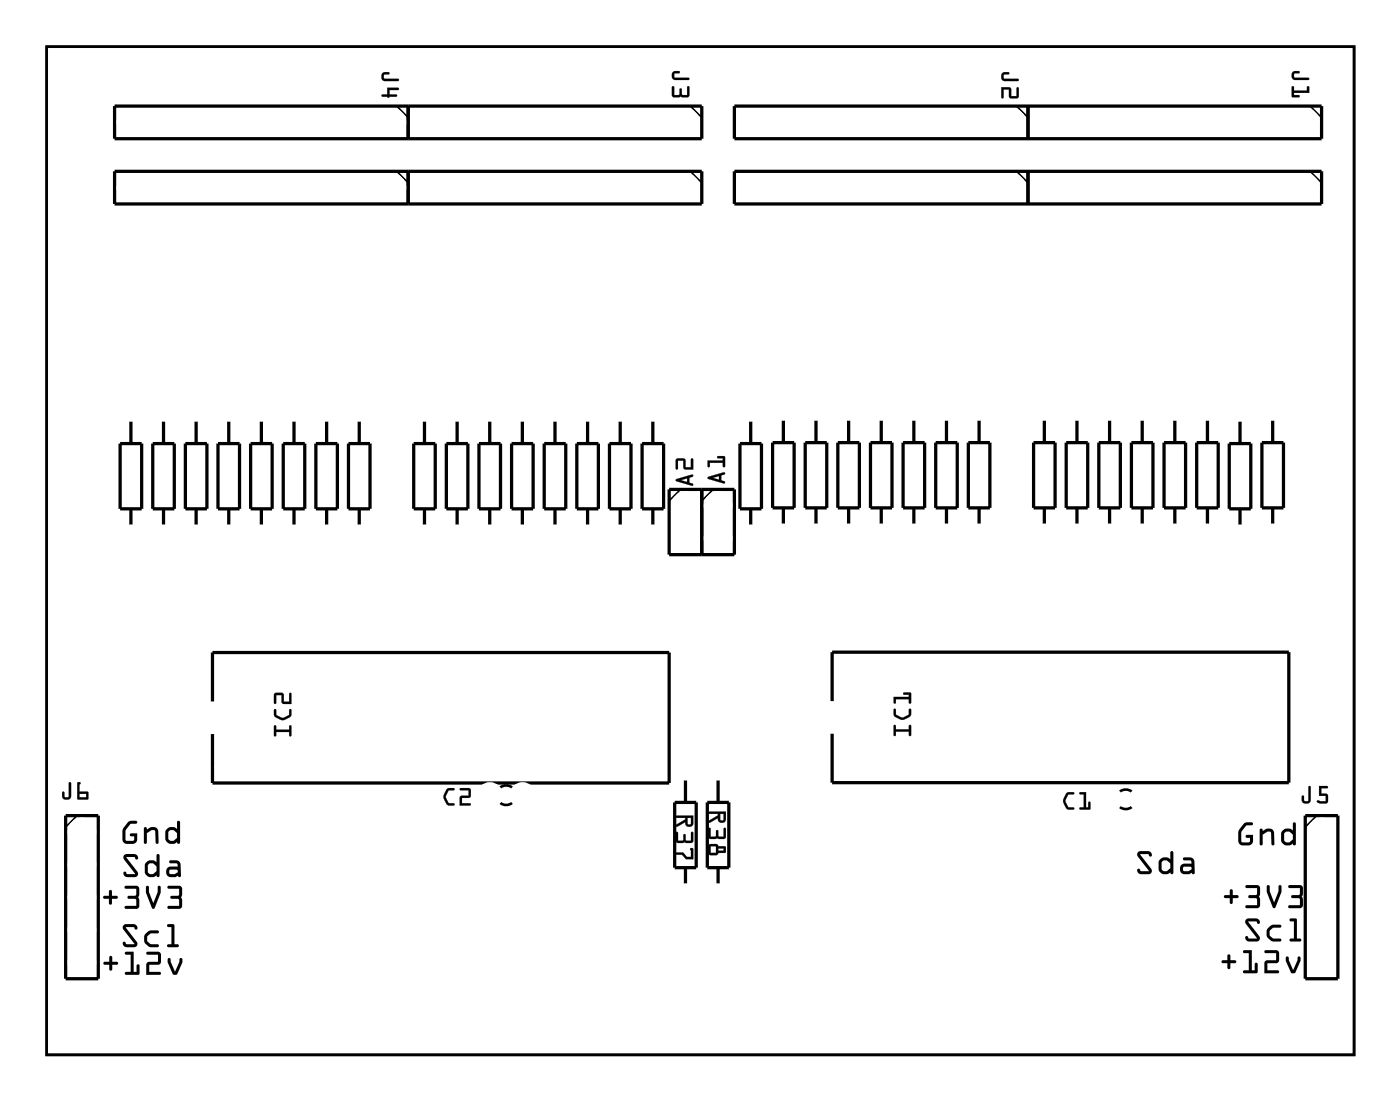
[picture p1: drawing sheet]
<svg xmlns="http://www.w3.org/2000/svg" width="109mm" height="86mm" viewBox="0 0 109 86" stroke-linecap="round" stroke-linejoin="round" font-family="sans-serif">
<path d="M3.6 3.6h101.8v78.5h-101.8zM39 62.5a.73 .73 0 0 0 .9 0M39 61.3a.73 .73 0 0 1 .9 0M87.2 62.8a.73 .73 0 0 0 .9 0M87.2 61.6a.73 .73 0 0 1 .9 0" fill="none" stroke="#000" stroke-width=".2"/>
<g fill="#000">
<path d="M3.6 3.6h101.8v78.5h-101.8zM3.6 3.6v78.5h101.8v-78.5z"/>
<path d="M29.8 5.7l.2-.1 .3 .1v.1h-.4v.3h1.1l.1 .2h-1.2l-.2-.3zM30.2 6.8l.8 .1v.1h-.7v.4h.6v.1h-.6l-.1 .1v-.1h-.5l.1-.1h.4z"/>
<path d="M29.8 5.7l.4-.1a.1 .1 0 0 1 .1 .1 .1 .1 0 0 1-.1 .1h-.3v.3h1.1a.1 .1 0 0 1 .1 .1 .1 .1 0 0 1-.1 .1h-1.1l-.2-.3zM29.8 5.7l-.1 .3 .2 .3h1.2l-.1-.2h-1.1v-.3h.4v-.1l-.3-.1zM30.1 6.8h.9a.1 .1 0 0 1 .1 .1 .1 .1 0 0 1-.1 .1h-.7v.4l.5-.1a.1 .1 0 0 1 .1 .1 .1 .1 0 0 1-.1 .1h-.5a.09 .09 0 0 1-.1 .1 .09 .09 0 0 1 0-.1h-.4a.1 .1 0 0 1-.1-.1 .1 .1 0 0 1 .1-.1l.4 .1zM30.2 6.8v.6h-.4l-.1 .1h.5v.1l.1-.1h.6v-.1h-.6v-.4h.7v-.1z"/>
<path d="M52.4 5.6l.2-.1 .3 .1v.1h-.4v.3l1.1 .1 .1 .1h-1.2l-.2-.2zM52.3 6.7l.2 .1v.6h.4v-.5h.1h.1v.5h.4v-.6l.1-.1 .1 .8-.2 .1-.5-.1-.6 .1-.1-.2z"/>
<path d="M52.4 5.6l.4-.1a.1 .1 0 0 1 .1 .1 .1 .1 0 0 1-.1 .1h-.3v.3h1.1a.1 .1 0 0 1 .1 .1 .1 .1 0 0 1-.1 .1h-1.1l-.2-.2zM52.4 5.6l-.1 .4 .2 .2h1.2l-.1-.1h-1.1v-.4h.4v-.1l-.3-.1zM52.3 6.7l.2 .1v.6h.4v-.4a.1 .1 0 0 1 .1-.1 .1 .1 0 0 1 .1 .1v.4h.4v-.6a.1 .1 0 0 1 .1-.1 .1 .1 0 0 1 .1 .1v.6l-.1 .2-.6-.1-.5 .1-.2-.2zM52.3 6.7v.7l.1 .2 .6-.1 .5 .1 .2-.1-.1-.8-.1 .1v.6h-.4v-.5h-.1h-.1v.5h-.4v-.6z"/>
<path d="M78 5.7l.2-.1 .4 .1-.1 .1h-.3v.3h1l.1 .2h-1.2l-.1-.3zM78 6.8h.7v.7h.5v-.6l.1-.1v.8l-.1 .1-.5-.1-.1-.1v-.5h-.5v.6l-.1 .1z"/>
<path d="M78 5.7l.5-.1a.1 .1 0 0 1 .1 .1 .1 .1 0 0 1-.1 .1h-.3v.3h1a.1 .1 0 0 1 .1 .1 .1 .1 0 0 1-.1 .1h-1.1l-.1-.3zM78 5.7v.3l.1 .3h1.2l-.1-.2h-1v-.3h.3l.1-.1-.4-.1zM78 6.8h.7v.7h.5l-.1-.6a.1 .1 0 0 1 .1-.1 .1 .1 0 0 1 .1 .1v.6l-.1 .2-.6-.1v-.6h-.5l.1 .6a.1 .1 0 0 1-.1 .1 .1 .1 0 0 1-.1-.1zM78 6.8v.8h.1v-.6h.5v.5l.1 .1 .5 .1 .1-.2v-.7l-.1 .1v.6h-.5v-.6z"/>
<path d="M100.7 5.6l.1-.1 .4 .1-.1 .1h-.3v.3l1.1 .1v.1h-1.2l-.1-.2zM100.6 6.7l.1 .1 .1 .3h1v-.3l.1-.1v.5h-1.1v.2h.3l.1 .1-.6 .1z"/>
<path d="M100.6 5.6l.5-.1a.1 .1 0 0 1 .1 .1 .1 .1 0 0 1-.1 .1h-.3v.3h1.1a.1 .1 0 0 1 0 .1 .1 .1 0 0 1 0 .1h-1.2l-.1-.2zM100.7 5.6l-.1 .4 .1 .2h1.2v-.1h-1.1v-.4h.3l.1-.1-.4-.1zM100.6 6.7l.2 .1v.3h1v-.3a.1 .1 0 0 1 .1-.1 .1 .1 0 0 1 0 .1v.4h-1.1v.2h.3a.1 .1 0 0 1 .1 .1 .1 .1 0 0 1-.1 .1l-.5-.1zM100.6 6.7v.9l.6-.1-.1-.1h-.4v-.2h1.2v-.5l-.1 .1v.3h-1.1v-.3z"/>
<path d="M52.6 37.3l1.3-.4 .1 .2-.3 .1v.4l.2 .1 .1 .1h-.1l-1.2-.3zM52.7 37.3v.2l1.2 .3h.1l-.1-.2h-.2v-.4l.2-.1v-.2zM53 37.4l.5 .1v-.3zM53 37.4l.5-.2v.3zM52.7 35.7h.6l.1 .7h.4v-.6a.1 .1 0 0 1 .1-.1 .1 .1 0 0 1 .1 .1v.8l-.8-.1v-.6h-.4v.6a.1 .1 0 0 1-.1 .1 .1 .1 0 0 1-.1-.1zM52.7 35.7v.8h.1v-.6h.4l.1 .6 .7 .1-.1-.9-.1 .1v.6h-.4v-.5l-.1-.2z"/>
<path d="M52.6 37.3l1.3-.3 .1 .1-.3 .1v.4l.2 .1 .1 .1h-.1l-1.2-.3zM53 37.4l.5 .1v-.3zM52.7 35.7h.6l.1 .2v.5h.4v-.6l.1-.1 .1 .9-.7-.1-.1-.6h-.4v.6l-.1 .1z"/>
<path d="M55.1 37.1l1.3-.3v.1l-.2 .1v.4l.2 .1 .1 .1-.1 .1-1.2-.4zM55.1 37.1l.1 .2 1.2 .3v-.1l-.2-.1v-.4l.2-.1v-.1zM55.5 37.2l.5 .2v-.3zM55.5 37.2l.5-.1v.3zM55.1 35.8l1.2 .1v-.2h-.4a.1 .1 0 0 1-.1-.1 .1 .1 0 0 1 .1-.1h.5l.1 .8a.1 .1 0 0 1-.1 .1 .1 .1 0 0 1-.1-.1v-.3h-1v.3a.1 .1 0 0 1-.1 .1 .1 .1 0 0 1-.1-.1zM55.1 35.9l.1 .5 .1-.1v-.3h1v.3h.1v-.8l-.6 .1 .1 .1h.4v.2z"/>
<path d="M55.1 37.1l1.3-.3v.1l-.2 .1v.4l.2 .1v.1l-1.2-.3zM55.5 37.2l.5 .2v-.3zM55.1 35.9h1.2v-.2h-.4l-.1-.1 .6-.1v.8h-.1v-.3h-1v.3l-.2 .1z"/>
<path d="M21.4 56.5h.1v.3h1v-.3h.1l.1 .8h-.2v-.3h-1v.3h-.1zM21.4 55.2l.1 .1v.4l.5 .2 .5-.2v-.4l.1-.1 .1 .1a.6 .6 0 0 1-.6 .8l-.3-.1-.4-.2-.1-.2zM21.4 54h.6l.1 .1v.5h.4v-.6l.1-.1 .1 .9h-.7l-.1-.7h-.4v.6l-.1 .1z"/>
<path d="M21.3 56.5h.2v.3h1v-.2a.1 .1 0 0 1 .1-.1 .1 .1 0 0 1 .1 .1v.6a.1 .1 0 0 1-.1 .1 .1 .1 0 0 1-.1-.1v-.2h-1v.2a.1 .1 0 0 1-.1 .1 .1 .1 0 0 1-.1-.1zM21.4 56.5v.8h.1v-.3h1v.3h.2l-.1-.8h-.1v.3h-1v-.3zM21.3 55.2l.2 .1v.4l.5 .2 .5-.2v-.4a.1 .1 0 0 1 .1-.1 .1 .1 0 0 1 .1 .1l-.1 .5-.6 .3-.6-.3zM21.4 55.2v.6l.4 .2a.83 .83 0 0 0 .9-.3v-.4l-.1-.1-.1 .1v.4l-.4 .2h-.2l-.4-.2v-.4zM21.4 54h.7v.6h.4v-.6a.1 .1 0 0 1 .1-.1 .1 .1 0 0 1 .1 .1v.8h-.7l-.1-.7h-.4v.6a.1 .1 0 0 1-.1 .1 .1 .1 0 0 1-.1-.1zM21.4 54v.8l.1-.1v-.6h.4l.1 .7h.7l-.1-.8h-.1v.6h-.4v-.5l-.1-.1z"/>
<path d="M69.6 56.5h.2v.3h1v-.3l.1-.1v.9h-.1v-.3h-1v.3h-.2zM69.6 55.2h.2v.4l.5 .3 .5-.3v-.4h.1v.1a.6 .6 0 0 1-.5 .7h-.3l-.4-.2-.1-.2zM69.6 54.3h1.2v-.2h-.4l-.1-.1 .6-.1v.8h-.1v-.3h-1v.3l-.2 .1z"/>
<path d="M69.6 56.5h.2v.3h1v-.3a.1 .1 0 0 1 .1-.1 .1 .1 0 0 1 .1 .1v.7a.1 .1 0 0 1-.1 .1 .1 .1 0 0 1-.1-.1v-.2h-1v.2a.1 .1 0 0 1-.1 .1 .1 .1 0 0 1-.1-.1zM69.6 56.5v.8h.1v-.3h1.1v.3h.1v-.8h-.1v.3h-1.1v-.3zM69.6 55.2h.2v.4l.5 .3 .4-.3 .1-.3a.1 .1 0 0 1 .1-.1 .1 .1 0 0 1 .1 .1l-.1 .5-.6 .3-.7-.4zM69.6 55.2v.5l.5 .3a.83 .83 0 0 0 .8-.3v-.4v-.1h-.1v.4l-.4 .3h-.2l-.4-.3-.1-.4zM69.6 54.3h1.2v-.2h-.4a.1 .1 0 0 1-.1-.1 .1 .1 0 0 1 .1-.1h.5l.1 .8a.1 .1 0 0 1-.1 .1 .1 .1 0 0 1-.1-.1v-.3h-1v.3a.1 .1 0 0 1-.1 .1 .1 .1 0 0 1-.1-.1zM69.6 54.3v.5l.1-.1v-.3h1.1v.3h.1v-.8l-.6 .1 .1 .1h.4v.2z"/>
<path d="M5.4 60.9l.1 .1v1a.37 .37 0 0 1-.3 .3 .37 .37 0 0 1-.4-.3v-.3a.1 .1 0 0 1 .1-.1 .1 .1 0 0 1 .1 .1v.3h.3zM5.4 60.9v1.1l-.4 .1-.1-.5v.1l-.1 .3a.35 .35 0 0 0 .4 .3 .35 .35 0 0 0 .3-.3v-1zM6 60.9h.2a.09 .09 0 0 1 .1 .1 .09 .09 0 0 1-.1 .1v.5l.7 .1-.1 .6-.8-.1zM6 60.9v1.3h.8l.1-.5-.7-.1v-.5l.1-.1zM6.2 61.8v.3h.5v-.3zM6.2 61.8h.5v.3h-.5z"/>
<path d="M5.4 60.9l.1 .1v1a.36 .36 0 0 1-.3 .3 .36 .36 0 0 1-.4-.3v-.3l.1-.1 .1 .1v.4l.4-.1zM6 60.9h.3l-.1 .2v.5l.7 .1-.1 .6-.8-.1zM6.2 61.8v.3h.5v-.3z"/>
<path d="M8.1 69.8l.4-.1v-.3a.12 .12 0 0 1 .1-.1 .12 .12 0 0 1 .1 .1v.3h.4a.12 .12 0 0 1 .1 .2 .12 .12 0 0 1-.1 .1h-.4v.3a.12 .12 0 0 1-.1 .1 .12 .12 0 0 1-.1-.1v-.3h-.4zM8.1 69.8v.2h.4v.3a.12 .12 0 0 0 .1 .1 .12 .12 0 0 0 .1-.1v-.3h.4a.12 .12 0 0 0 .1-.1 .12 .12 0 0 0-.1-.2h-.4v-.3a.12 .12 0 0 0-.1-.1 .12 .12 0 0 0-.1 .1v.3zM9.7 69h.9h.2v.2v.4v.3v.2v.5l-.2 .2h-.8a.12 .12 0 0 1-.1-.1 .12 .12 0 0 1 .1-.2h.8v-.5h-.6a.12 .12 0 0 1-.1-.1 .12 .12 0 0 1 .1-.2h.6v-.5h-.8zM9.7 69l.1 .2h.8v.5h-.6a.12 .12 0 0 0-.1 .2 .12 .12 0 0 0 .1 .1h.6v.5h-.8a.12 .12 0 0 0-.1 .2 .12 .12 0 0 0 .1 .1h.8l.2-.2v-.5v-.2v-.7v-.2h-.2zM11.4 69h.2v.5l.3 .8 .4-.8v-.4a.12 .12 0 0 1 .1-.1 .12 .12 0 0 1 .1 .1v.4l-.5 1.2-.1 .1-.1-.1-.4-1.2zM11.4 69v.5l.4 1.2 .1 .1 .1-.1 .5-1.2v-.4a.12 .12 0 0 0-.1-.1 .12 .12 0 0 0-.1 .1v.4l-.4 .8-.3-.8v-.5zM13.1 69h.8h.2l.1 .2v.4l-.1 .3 .1 .2v.5l-.3 .2h-.8a.12 .12 0 0 1-.1-.1 .12 .12 0 0 1 .1-.2h.8v-.5h-.5a.12 .12 0 0 1-.1-.1 .12 .12 0 0 1 .1-.2h.5v-.5h-.8zM13.1 69v.2h.8v.5h-.5a.12 .12 0 0 0-.1 .2 .12 .12 0 0 0 .1 .1h.5v.5h-.8a.12 .12 0 0 0-.1 .2 .12 .12 0 0 0 .1 .1h.8l.3-.2v-.5l-.1-.2 .1-.7-.1-.2h-.2z"/>
<path d="M8.1 69.8l.4-.1v-.3a.12 .12 0 0 1 .1-.1 .12 .12 0 0 1 .1 .1v.3h.4a.12 .12 0 0 1 .1 .2 .12 .12 0 0 1-.1 .1h-.4v.3a.12 .12 0 0 1-.1 .1 .12 .12 0 0 1-.1-.1v-.3h-.4zM9.7 69h1l.1 .1v.5a.34 .34 0 0 0 0 .5v.5l-.1 .1-.9 .1a.12 .12 0 0 1-.1-.1 .12 .12 0 0 1 .1-.2h.8v-.5h-.6a.12 .12 0 0 1-.1-.1 .12 .12 0 0 1 .1-.2h.6v-.5h-.8zM11.4 69h.2v.5l.3 .8 .4-.8v-.4a.12 .12 0 0 1 .1-.1 .12 .12 0 0 1 .1 .1v.4l-.5 1.2-.1 .1-.1-.1-.4-1.2zM13.1 69h.9l.2 .1v.5a.34 .34 0 0 0 0 .5v.5l-.2 .1-.9 .1a.12 .12 0 0 1-.1-.1 .12 .12 0 0 1 .1-.2h.8v-.5h-.5a.12 .12 0 0 1-.1-.1 .12 .12 0 0 1 .1-.2h.5v-.5h-.8z"/>
<path d="M8.1 74.9h.4v-.4a.12 .12 0 0 1 .1-.1 .12 .12 0 0 1 .1 .1v.4h.4a.12 .12 0 0 1 .1 .1 .12 .12 0 0 1-.1 .1h-.4v.4a.12 .12 0 0 1-.1 .1 .12 .12 0 0 1-.1-.1v-.4h-.4zM8.1 74.9v.2h.4v.4a.12 .12 0 0 0 .1 .1 .12 .12 0 0 0 .1-.1v-.4h.4a.12 .12 0 0 0 .1-.1 .12 .12 0 0 0-.1-.1h-.4v-.4a.12 .12 0 0 0-.1-.1 .12 .12 0 0 0-.1 .1v.4zM9.8 74.1h.6v1.6h.2v-.5a.12 .12 0 0 1 .2-.1 .12 .12 0 0 1 .1 .1l-.1 .7h-1a.12 .12 0 0 1-.1-.1 .12 .12 0 0 1 .1-.1h.4v-1.4h-.4zM9.8 74.1v.2h.4v1.4h-.4a.12 .12 0 0 0-.1 .1 .12 .12 0 0 0 .1 .1h1l.1-.1v-.6a.12 .12 0 0 0-.1-.1 .12 .12 0 0 0-.2 .1v.5h-.2v-1.6zM11.4 74.1h.9l.2 .1v.8l-.9 .1v.6h.8a.12 .12 0 0 1 .1 .1 .12 .12 0 0 1-.1 .1h-1l.1-.9 .8-.1v-.6h-.8zM11.4 74.1l.1 .2h.8v.6l-.8 .1-.1 .9h1a.12 .12 0 0 0 .1-.1 .12 .12 0 0 0-.1-.1h-.8v-.6l.9-.1v-.8l-.2-.1zM13.1 74.6l.2 .1v.2l.3 .8 .4-1a.12 .12 0 0 1 .1-.1 .12 .12 0 0 1 .1 .1v.2l-.4 .9-.2 .1-.2-.1-.3-.8zM13.1 74.6v.4l.3 .8 .2 .1 .2-.1 .4-.9v-.2a.12 .12 0 0 0-.1-.1 .12 .12 0 0 0-.1 .1l-.4 1-.3-.8v-.2z"/>
<path d="M8.1 74.9h.4v-.4a.12 .12 0 0 1 .1-.1 .12 .12 0 0 1 .1 .1v.4h.4a.12 .12 0 0 1 .1 .1 .12 .12 0 0 1-.1 .1h-.4v.4a.12 .12 0 0 1-.1 .1 .12 .12 0 0 1-.1-.1v-.4h-.4zM9.8 74.1h.6v1.6h.2v-.5a.12 .12 0 0 1 .2-.1 .12 .12 0 0 1 .1 .1v.6l-.1 .1h-1a.12 .12 0 0 1-.1-.1 .12 .12 0 0 1 .1-.1h.4v-1.4h-.4zM11.4 74.1h.9l.2 .1v.8l-.9 .1v.6h.8a.12 .12 0 0 1 .1 .1 .12 .12 0 0 1-.1 .1h-1l.1-.9 .8-.1v-.6h-.8zM13.1 74.6l.2 .1v.2l.3 .8 .4-1a.12 .12 0 0 1 .1-.1 .12 .12 0 0 1 .1 .1v.2l-.4 .9-.2 .1-.2-.1-.3-.8z"/>
<path d="M9.9 64l.2-.1h.5a.12 .12 0 0 1 .1 .1 .12 .12 0 0 1-.1 .1l-.4 .1-.4 .5v.7h.6v-.3h-.2a.12 .12 0 0 1-.1-.1 .12 .12 0 0 1 .1-.1h.5v.5a.36 .36 0 0 1-.4 .3h-.4a.35 .35 0 0 1-.4-.3l.1-.8zM9.9 64a1.31 1.31 0 0 0-.3 1.6 .91 .91 0 0 0 1 0l.1-.2v-.5h-.5a.12 .12 0 0 0-.1 .1 .12 .12 0 0 0 .1 .1h.3l-.1 .3h-.6v-.7l.4-.6h.4a.12 .12 0 0 0 .1-.1 .12 .12 0 0 0-.1-.1h-.4zM11.2 64.4h.2v.2a.51 .51 0 0 1 .9 .1l.1 .9a.12 .12 0 0 1-.2 .1 .12 .12 0 0 1-.1-.1v-.9l-.3-.1-.4 .3v.7a.12 .12 0 0 1-.1 .1 .12 .12 0 0 1-.1-.1zM11.2 64.4v1.2a.12 .12 0 0 0 .1 .1 .12 .12 0 0 0 .1-.1v-.7l.4-.3h.2l.1 .1v.9a.11 .11 0 0 0 .1 .1 .11 .11 0 0 0 .1-.1v-.9a.45 .45 0 0 0-.6-.2l-.3 .1v-.2zM13 64.6l.3-.2h.3l.2 .2v-.6a.12 .12 0 0 1 .1-.1 .12 .12 0 0 1 .1 .1v1.6a.12 .12 0 0 1-.1 .1 .12 .12 0 0 1-.1-.1l-.3 .1h-.3l-.2-.1a.97 .97 0 0 1-.1-.9zM13 64.6l-.1 .1a.97 .97 0 0 0 .1 .9l.3 .1h.3l.2-.1a.12 .12 0 0 0 .1 .1 .12 .12 0 0 0 .1-.1v-1.6a.12 .12 0 0 0-.1-.1 .12 .12 0 0 0-.1 .1v.6l-.2-.2h-.3zM13.1 64.7v.6l.2 .2h.2l.3-.3v-.3l-.3-.3h-.2zM13.1 64.7l.2-.1h.2l.3 .3v.3l-.3 .3h-.2l-.2-.2z"/>
<path d="M9.9 64l.2-.1h.5a.12 .12 0 0 1 .1 .1 .12 .12 0 0 1-.1 .1l-.4 .1-.4 .5v.7h.6v-.3h-.2a.12 .12 0 0 1-.1-.1 .12 .12 0 0 1 .1-.1h.5v.5a.35 .35 0 0 1-.4 .3h-.4a.35 .35 0 0 1-.4-.3 1.24 1.24 0 0 1 .4-1.4zM11.2 64.4h.2v.2a.5 .5 0 0 1 .5-.2 .5 .5 0 0 1 .4 .3v.9a.12 .12 0 0 1-.1 .1 .12 .12 0 0 1-.1-.1v-.9l-.1-.1h-.2l-.4 .3v.7a.12 .12 0 0 1-.1 .1 .12 .12 0 0 1-.1-.1zM13 64.6a.53 .53 0 0 1 .6-.2l.2 .2v-.6a.12 .12 0 0 1 .1-.1 .12 .12 0 0 1 .1 .1v1.6a.12 .12 0 0 1-.1 .1 .12 .12 0 0 1-.1-.1l-.3 .1h-.3l-.2-.1a.97 .97 0 0 1-.1-.9zM13.1 64.7v.6l.2 .2h.2l.3-.3v-.3l-.3-.3h-.2z"/>
<path d="M9.6 72h.8a.26 .26 0 0 1 .3 .1 .26 .26 0 0 1-.1 .3l-.1-.1-.1-.1h-.6l.9 1.3-.2 .2-.6 .1a.26 .26 0 0 1-.3-.2 .26 .26 0 0 1 0-.3l.3 .2h.6l-.9-1.1v-.2zM9.6 72v.2v.2l.9 1.1h-.7a.12 .12 0 0 0-.1-.2 .12 .12 0 0 0-.1 .1l.1 .3 .7 .1 .2-.1 .1-.3-.9-1.2h.7a.12 .12 0 0 0 .1 .2 .12 .12 0 0 0 .1-.1l-.2-.3h-.7zM11.3 72.7l.4-.3h.6a.12 .12 0 0 1 .1 .2 .12 .12 0 0 1-.1 .1h-.6l-.2 .3v.3l.2 .2h.6a.12 .12 0 0 1 .1 .1 .12 .12 0 0 1-.1 .2l-.8-.1a.66 .66 0 0 1-.2-1zM11.3 72.7l-.1 .3 .1 .4v.1l.3 .2 .7 .1a.12 .12 0 0 0 .1-.2 .12 .12 0 0 0-.1-.1h-.6l-.2-.3v-.3l.2-.2h.6a.12 .12 0 0 0 .1-.1 .12 .12 0 0 0-.1-.2h-.6zM13 72h.5h.1v1.5h.2a.12 .12 0 0 1 .1 .1 .12 .12 0 0 1-.1 .2h-.7a.12 .12 0 0 1-.1-.2 .12 .12 0 0 1 .1-.1h.2v-1.3h-.2zM13 72l.1 .2h.3v1.3h-.3a.12 .12 0 0 0-.1 .1 .12 .12 0 0 0 .1 .2h.7a.12 .12 0 0 0 .1-.2 .12 .12 0 0 0-.1-.1h-.2v-1.5h-.1z"/>
<path d="M9.6 72h.2h.7l.2 .3a.15 .15 0 0 1-.2 .1 .15 .15 0 0 1-.1-.2h-.6l.8 1.1 .1 .2-.1 .2-.2 .1-.7-.1-.1-.3a.15 .15 0 0 1 .1-.1 .15 .15 0 0 1 .1 .2h.7l-.9-1.1v-.2zM11.3 72.7l.4-.3h.6a.12 .12 0 0 1 .1 .2 .12 .12 0 0 1-.1 .1h-.6l-.2 .3v.3l.2 .2h.6a.12 .12 0 0 1 .1 .1 .12 .12 0 0 1-.1 .2h-.5a.65 .65 0 0 1-.5-1.1zM13 72h.5h.1v1.5h.2a.12 .12 0 0 1 .1 .1 .12 .12 0 0 1-.1 .2h-.7a.12 .12 0 0 1-.1-.2 .12 .12 0 0 1 .1-.1h.2v-1.3h-.2z"/>
<path d="M9.7 66.6l.7-.1a.26 .26 0 0 1 .3 .1 .26 .26 0 0 1 0 .3h-.1l-.1-.2h-.7l1 1.3-.2 .3h-.7a.26 .26 0 0 1-.2-.1 .26 .26 0 0 1 0-.3l.2 .2 .6-.1-.8-1.1-.1-.1zM9.7 66.6l-.1 .2 .1 .1 .8 1.1h-.7a.12 .12 0 0 0-.1-.1 .12 .12 0 0 0-.1 .1l.2 .3h.7l.2-.1v-.3l-.9-1.1h.7a.12 .12 0 0 0 .1 .1 .12 .12 0 0 0 .2-.1l-.2-.3h-.7zM11.4 67.2l.3-.2h.3l.2 .1v-.5a.12 .12 0 0 1 .1-.1 .12 .12 0 0 1 .1 .1v1.6a.12 .12 0 0 1-.1 .1 .12 .12 0 0 1-.1-.2l-.3 .2h-.3l-.2-.2a.97 .97 0 0 1-.1-.8zM11.4 67.2l-.1 .1a.97 .97 0 0 0 .1 .8l.3 .2h.3l.2-.2a.12 .12 0 0 0 .1 .2 .12 .12 0 0 0 .1-.1v-1.6a.12 .12 0 0 0-.1-.1 .12 .12 0 0 0-.1 .1v.5l-.2-.1h-.3zM11.5 67.3v.6l.2 .2h.2l.3-.3v-.3l-.3-.3h-.2zM11.5 67.3l.2-.1h.2l.3 .3v.3l-.3 .3h-.2l-.2-.2zM13.2 67h.5a.35 .35 0 0 1 .4 .3v.9a.12 .12 0 0 1-.1 .1 .12 .12 0 0 1-.1-.1l-.2 .1h-.4a.42 .42 0 0 1-.4-.4 .42 .42 0 0 1 .4-.4h.5v-.2l-.1-.1h-.5zM13.2 67v.2h.5l.1 .1v.2h-.5a.42 .42 0 0 0-.4 .4 .42 .42 0 0 0 .4 .4h.4l.2-.1a.12 .12 0 0 0 .1 .1 .12 .12 0 0 0 .1-.1v-.9a.35 .35 0 0 0-.4-.3zM13.2 67.7v.4h.4l.2-.2v-.2zM13.2 67.7h.6v.2l-.2 .2h-.4z"/>
<path d="M9.7 66.6l.2-.1h.7l.2 .3a.15 .15 0 0 1-.2 .1 .15 .15 0 0 1-.1-.2l-.7 .1 .9 1.1 .1 .1-.1 .2-.2 .1h-.7l-.2-.3a.15 .15 0 0 1 .2-.1 .15 .15 0 0 1 .1 .2l.6-.1-.8-1.1-.1-.1zM11.4 67.2a.53 .53 0 0 1 .6-.2l.2 .1v-.5a.12 .12 0 0 1 .1-.1 .12 .12 0 0 1 .1 .1v1.6a.12 .12 0 0 1-.1 .1 .12 .12 0 0 1-.1-.2l-.3 .2h-.3l-.2-.2a.97 .97 0 0 1-.1-.8zM11.5 67.3v.6l.2 .2h.2l.3-.3v-.3l-.3-.3h-.2zM13.2 67h.5a.35 .35 0 0 1 .4 .3v.9a.12 .12 0 0 1-.1 .1 .12 .12 0 0 1-.1-.1l-.2 .1h-.4a.42 .42 0 0 1-.4-.4 .42 .42 0 0 1 .4-.4h.5v-.2l-.1-.1h-.5zM13.2 67.7v.4h.4l.2-.2v-.2z"/>
<path d="M34.8 61.4l.5-.1a.1 .1 0 0 1 .1 .1 .1 .1 0 0 1-.1 .1l-.4 .1-.2 .4 .2 .5h.4a.1 .1 0 0 1 .1 .1 .1 .1 0 0 1-.1 .1h-.5l-.2-.5-.1-.3zM34.8 61.5l-.2 .4a.83 .83 0 0 0 .3 .8h.4l.1-.1h-.1l-.4-.1-.2-.4v-.2l.2-.4h.4l.1-.1h-.1h-.3zM35.8 61.4l.7-.1 .2 .2-.1 .6h-.6v.4h.6a.1 .1 0 0 1 .1 .1 .1 .1 0 0 1-.1 .1h-.8v-.7h.7v-.5h-.7zM35.8 61.4v.1h.7v.5h-.6l-.1 .7h.8v-.1h-.6v-.5h.6v-.6l-.1-.1z"/>
<path d="M34.8 61.4h.2h.4l-.1 .1h-.4l-.2 .5 .2 .5 .4 .1 .1 .1h-.1a.6 .6 0 0 1-.8-.6l.1-.2zM35.8 61.4h.7l.1 .1v.6h-.6v.4l.6 .1v.1h-.8v-.7h.7v-.5h-.7z"/>
<path d="M52.6 63.5h1.4v.6a.32 .32 0 0 1-.4 .3 .32 .32 0 0 1-.2-.4l-.7 .4-.1-.2 .8-.4v-.1h-.7zM53.5 63.7v.4l.2 .1 .1-.5zM52.6 64.8h.2v.7l.4-.1v-.4l.1-.1 .1 .1v.4l.4 .1v-.6l.1-.1 .1 .7-.2 .1h-.5h-.6l-.1-.1zM52.6 66.4h.6l.3 .3h.3v-.5l-.1-.1 .2-.1 .1 .9h-.6l-.3-.3-.4-.1z"/>
<path d="M52.6 63.5h1.4v.6a.32 .32 0 0 1-.4 .3 .32 .32 0 0 1-.2-.4l-.6 .4a.11 .11 0 0 1-.2-.1 .1 .1 0 0 1 .1-.1l.7-.4v-.1h-.7zM52.6 63.5l.1 .2h.7v.1l-.7 .4v.2l.7-.4a.31 .31 0 0 0 .2 .4 .31 .31 0 0 0 .4-.3v-.6zM53.5 63.7v.4l.2 .1 .1-.5zM53.5 63.7h.3v.5l-.3-.1zM52.6 64.8h.2v.7l.4-.1v-.4a.1 .1 0 0 1 .1-.1 .1 .1 0 0 1 .1 .1v.4l.4 .1v-.6a.1 .1 0 0 1 .1-.1 .1 .1 0 0 1 .1 .1v.6l-.1 .1h-.6h-.5l-.2-.1zM52.6 64.8v.7l.1 .1h.6h.5l.2-.1-.1-.7-.1 .1v.6l-.4-.1v-.4l-.1-.1-.1 .1v.4l-.4 .1v-.7zM52.6 66.4h.6l.3 .3h.3v-.5l-.1-.1 .2-.1 .1 .9h-.6l-.3-.3h-.4zM52.6 66.4l.1 .1h.4l.3 .4h.6l-.1-.9-.2 .1 .1 .1v.5h-.3l-.3-.3z"/>
<path d="M55.2 63.2h1.3v.6a.32 .32 0 0 1-.3 .3 .32 .32 0 0 1-.3-.4l-.7 .4v-.2l.7-.4v-.1h-.7zM56.1 63.4v.4l.2 .1v-.5zM55.2 64.5h.1v.6h.4l.1-.4v-.1l.1 .1 .1 .4h.3v-.6h.2v.7l-.2 .1h-.5h-.5l-.1-.2zM55.2 65.8l.6-.1 .1 .2h.6v.5h-.6l-.1 .2h-.5l-.1-.2zM55.3 65.9v.5h.5v-.5zM55.9 66.1v.1h.4v-.1z"/>
<path d="M55.2 63.2h1.3v.6a.32 .32 0 0 1-.3 .3 .32 .32 0 0 1-.3-.4l-.6 .4a.1 .1 0 0 1-.1-.1 .1 .1 0 0 1 0-.1l.7-.4v-.1h-.7zM55.2 63.2v.2h.7v.1l-.7 .4v.1l.7-.3a.31 .31 0 0 0 .2 .4 .31 .31 0 0 0 .4-.3v-.6zM56.1 63.4v.4l.2 .1v-.5zM56.1 63.4h.3l-.1 .5-.2-.1zM55.2 64.5h.1v.6h.4v-.4a.1 .1 0 0 1 .1-.1 .1 .1 0 0 1 .1 .1l.1 .4h.3v-.6a.1 .1 0 0 1 .1-.1 .1 .1 0 0 1 .1 .1v.6l-.1 .2h-.6h-.5l-.2-.2zM55.2 64.5v.6l.1 .2 .5-.1 .5 .1 .2-.1v-.7h-.1v.7l-.5-.1v-.4l-.1-.1v.1l-.1 .4-.4 .1v-.7zM55.2 65.8l.6-.1 .1 .2h.6v.5h-.6l-.1 .2h-.5l-.2-.2zM55.2 65.8v.6l.1 .2h.5l.1-.2h.6v-.5h-.6l-.1-.2zM55.3 65.9v.5h.5v-.5zM55.3 65.9h.5v.5h-.5zM55.9 66.1v.1h.4v-.1zM55.9 66.1h.5v.1h-.5z"/>
<path d="M83 61.8l.6-.1a.1 .1 0 0 1 .1 .1 .1 .1 0 0 1-.1 .1h-.4l-.2 .5 .2 .4 .4 .1a.1 .1 0 0 1 .1 .1 .1 .1 0 0 1-.1 0h-.5l-.3-.5v-.2zM83 61.8l-.2 .4a.83 .83 0 0 0 .4 .8h.4v-.1h-.4l-.2-.4v-.2l.2-.4 .4-.1v-.1h-.4zM84.1 61.7h.5v1.2h.1v-.4a.1 .1 0 0 1 .1-.1 .1 .1 0 0 1 .1 .1v.5h-.8a.1 .1 0 0 1-.1 0 .1 .1 0 0 1 .1-.1h.3v-1h-.3zM84.1 61.7v.1h.3v1.1h-.3v.1h.8v-.6l-.2 .1v.4h-.1v-1.2z"/>
<path d="M83 61.8l.2-.1h.4v.1l-.4 .1-.2 .5 .2 .5h.4v.1a.6 .6 0 0 1-.8-.6v-.2zM84.1 61.7h.5v1.2h.1v-.4l.2-.1v.6h-.9l.1-.1h.3v-1l-.3-.1z"/>
<path d="M88.6 66.3h.8a.26 .26 0 0 1 .2 .1 .26 .26 0 0 1 0 .3h-.1l-.1-.2h-.6l.9 1.3-.2 .2-.6 .1a.26 .26 0 0 1-.3-.2 .26 .26 0 0 1 0-.3l.3 .2h.6l-.9-1.1-.1-.2zM88.6 66.3l-.1 .2 .1 .2 .9 1.1h-.7a.12 .12 0 0 0-.1-.2 .14 .14 0 0 0-.2 .2l.2 .2 .7 .1 .2-.1 .1-.3-.9-1.2h.7a.12 .12 0 0 0 .1 .2 .12 .12 0 0 0 .1-.1l-.2-.3h-.7zM90.3 66.9l.3-.1h.3l.2 .1v-.5a.12 .12 0 0 1 .1-.1 .12 .12 0 0 1 .2 .1v1.5a.14 .14 0 0 1-.2 .2 .12 .12 0 0 1-.1-.2l-.3 .2-.3-.1-.2-.1a.97 .97 0 0 1-.1-.8zM90.3 66.9l-.1 .2a.97 .97 0 0 0 .1 .8l.3 .2 .3-.1 .2-.1a.12 .12 0 0 0 .1 .2 .14 .14 0 0 0 .2-.2v-1.5a.12 .12 0 0 0-.2-.1 .12 .12 0 0 0-.1 .1v.5l-.2-.1h-.3zM90.5 67.1v.6l.1 .1h.3l.2-.2v-.4l-.2-.2h-.3zM90.5 67.1l.1-.1h.3l.2 .2v.4l-.2 .2h-.3l-.1-.1zM92.1 66.8h.6a.35 .35 0 0 1 .3 .3v.9a.12 .12 0 0 1-.1 .1 .12 .12 0 0 1-.1-.1l-.2 .1h-.4a.42 .42 0 0 1-.3-.4 .42 .42 0 0 1 .3-.5l.6 .1v-.2l-.1-.1h-.5zM92.1 66.8l.1 .2h.5l.1 .1v.2l-.6-.1a.42 .42 0 0 0-.3 .5 .42 .42 0 0 0 .3 .4h.4l.2-.2a.12 .12 0 0 0 .1 .2 .12 .12 0 0 0 .1-.1v-.9a.35 .35 0 0 0-.3-.3zM92.1 67.5l.1 .3h.3l.3-.1-.1-.2zM92.1 67.5h.6l.1 .2-.3 .1h-.3z"/>
<path d="M88.6 66.3h.2h.7l.2 .3a.15 .15 0 0 1-.2 .1 .15 .15 0 0 1-.1-.2h-.6l.8 1.1 .1 .2-.1 .2-.2 .1-.7-.1-.2-.2a.15 .15 0 0 1 .2-.2 .15 .15 0 0 1 .1 .2h.7l-.9-1.1-.1-.2zM90.3 66.9a.53 .53 0 0 1 .6-.1l.2 .1v-.5a.12 .12 0 0 1 .1-.1 .12 .12 0 0 1 .2 .1v1.5a.14 .14 0 0 1-.2 .2 .12 .12 0 0 1-.1-.2l-.3 .2-.3-.1-.2-.1a.97 .97 0 0 1-.1-.8zM90.5 67.1v.6l.1 .1h.3l.2-.2v-.4l-.2-.2h-.3zM92.1 66.8h.6a.35 .35 0 0 1 .3 .3v.9a.12 .12 0 0 1-.1 .1 .12 .12 0 0 1-.1-.1l-.2 .1h-.4a.42 .42 0 0 1-.3-.4 .42 .42 0 0 1 .3-.5l.6 .1v-.2l-.1-.1h-.5zM92.1 67.5l.1 .3h.3l.3-.1-.1-.2z"/>
<path d="M95.1 74.8h.5v-.4a.12 .12 0 0 1 .1-.1 .12 .12 0 0 1 .1 .1v.4h.3a.12 .12 0 0 1 .2 .1 .12 .12 0 0 1-.2 .1h-.3v.3a.12 .12 0 0 1-.1 .2 .12 .12 0 0 1-.1-.2v-.3h-.4zM95.1 74.8l.1 .2h.4v.3a.12 .12 0 0 0 .1 .2 .12 .12 0 0 0 .1-.2v-.3h.3a.12 .12 0 0 0 .2-.1 .12 .12 0 0 0-.2-.1h-.3v-.4a.12 .12 0 0 0-.1-.1 .12 .12 0 0 0-.1 .1v.4zM96.8 74h.7v1.5h.2v-.4a.12 .12 0 0 1 .1-.1 .12 .12 0 0 1 .1 .1v.6l-1 .1a.12 .12 0 0 1-.1-.1 .12 .12 0 0 1 .1-.2h.3v-1.3h-.4zM96.8 74v.2h.4v1.3h-.3a.12 .12 0 0 0-.1 .2 .12 .12 0 0 0 .1 .1h1v-.1v-.6a.12 .12 0 0 0-.1-.1 .12 .12 0 0 0-.1 .1v.4h-.2v-1.5zM98.5 74h.9l.2 .1-.1 .8-.8 .1v.5h.8a.12 .12 0 0 1 .1 .2 .12 .12 0 0 1-.1 .1h-1.1l.1-1h.9v-.6h-.9zM98.5 74v.2h.9v.6h-.9l-.1 1h1.1a.12 .12 0 0 0 .1-.1 .12 .12 0 0 0-.1-.2h-.8v-.5l.8-.1 .1-.8-.2-.1zM100.1 74.5h.2v.3l.4 .7 .3-.9a.12 .12 0 0 1 .1-.1 .12 .12 0 0 1 .2 .1v.2l-.4 .9-.3 .1-.1-.1-.4-.9zM100.1 74.5v.3l.4 .9 .1 .1 .3-.1 .4-.9v-.2a.12 .12 0 0 0-.2-.1 .12 .12 0 0 0-.1 .1l-.3 .9-.4-.7v-.3z"/>
<path d="M95.1 74.8h.5v-.4a.12 .12 0 0 1 .1-.1 .12 .12 0 0 1 .1 .1v.4h.3a.12 .12 0 0 1 .2 .1 .12 .12 0 0 1-.2 .1h-.3v.3a.12 .12 0 0 1-.1 .2 .12 .12 0 0 1-.1-.2v-.3h-.4zM96.8 74h.7v1.5h.2v-.4a.12 .12 0 0 1 .1-.1 .12 .12 0 0 1 .1 .1v.6v.1h-1a.12 .12 0 0 1-.1-.1 .12 .12 0 0 1 .1-.2h.3v-1.3h-.4zM98.5 74h.9l.2 .1-.1 .8-.8 .1v.5h.8a.12 .12 0 0 1 .1 .2 .12 .12 0 0 1-.1 .1h-1.1l.1-1h.9v-.6h-.9zM100.1 74.5h.2v.3l.4 .7 .3-.9a.12 .12 0 0 1 .1-.1 .12 .12 0 0 1 .2 .1v.2l-.4 .9-.3 .1-.1-.1-.4-.9z"/>
<path d="M95.3 69.7h.5v-.3a.12 .12 0 0 1 .1-.2 .12 .12 0 0 1 .1 .2v.3h.3a.12 .12 0 0 1 .1 .1 .12 .12 0 0 1-.1 .1h-.3v.4a.12 .12 0 0 1-.1 .1 .12 .12 0 0 1-.1-.1v-.4h-.4zM95.3 69.7l.1 .2h.4v.4a.12 .12 0 0 0 .1 .1 .12 .12 0 0 0 .1-.1v-.4h.3a.12 .12 0 0 0 .1-.1 .12 .12 0 0 0-.1-.1h-.3v-.3a.12 .12 0 0 0-.1-.2 .12 .12 0 0 0-.1 .2v.3zM97 68.9h.9l.1 .1 .1 .1v.5l-.1 .2 .1 .2v.6l-.2 .1h-.8a.12 .12 0 0 1-.1-.1 .12 .12 0 0 1 .1-.1h.8l-.1-.5-.5-.1a.12 .12 0 0 1-.1-.1 .12 .12 0 0 1 .1-.1h.5l.1-.6h-.9zM97 68.9v.2h.9l-.1 .6h-.5a.12 .12 0 0 0-.1 .1 .12 .12 0 0 0 .1 .1l.5 .1 .1 .5h-.8a.12 .12 0 0 0-.1 .1 .12 .12 0 0 0 .1 .1h.8l.2-.1v-.6l-.1-.2 .1-.7-.1-.1-.1-.1zM98.7 68.9l.2 .1v.4l.3 .9 .3-.9v-.4a.12 .12 0 0 1 .2-.1 .12 .12 0 0 1 .1 .1v.4l-.5 1.2-.1 .1-.1-.1-.5-1.2zM98.7 68.9l-.1 .5 .5 1.2 .1 .1 .1-.1 .5-1.2v-.4a.12 .12 0 0 0-.1-.1 .12 .12 0 0 0-.2 .1v.4l-.3 .9-.3-.9v-.4zM100.3 68.9h.9l.2 .1 .1 .1v.5l-.1 .2 .1 .2-.1 .6-.2 .1h-.8a.12 .12 0 0 1-.1-.1 .12 .12 0 0 1 .1-.1h.8v-.5l-.6-.1a.12 .12 0 0 1-.1-.1 .12 .12 0 0 1 .1-.1h.6v-.6h-.8zM100.3 68.9l.1 .2h.8v.6h-.6a.12 .12 0 0 0-.1 .1 .12 .12 0 0 0 .1 .1l.6 .1v.5h-.8a.12 .12 0 0 0-.1 .1 .12 .12 0 0 0 .1 .1h.8l.2-.1v-.6v-.2v-.7v-.1l-.2-.1z"/>
<path d="M95.3 69.7h.5v-.3a.12 .12 0 0 1 .1-.2 .12 .12 0 0 1 .1 .2v.3h.3a.12 .12 0 0 1 .1 .1 .12 .12 0 0 1-.1 .1h-.3v.4a.12 .12 0 0 1-.1 .1 .12 .12 0 0 1-.1-.1v-.4h-.4zM97 68.9h1l.1 .2v.5a.34 .34 0 0 0 0 .4v.6l-.1 .1h-.9a.12 .12 0 0 1-.1-.1 .12 .12 0 0 1 .1-.1h.8l-.1-.5-.5-.1a.12 .12 0 0 1-.1-.1 .12 .12 0 0 1 .1-.1h.5l.1-.6h-.9zM98.7 68.9l.2 .1v.4l.3 .9 .3-.9v-.4a.12 .12 0 0 1 .2-.1 .12 .12 0 0 1 .1 .1v.4l-.5 1.2-.1 .1-.1-.1-.5-1.2zM100.3 68.9h1l.1 .2 .1 .5a.34 .34 0 0 0 0 .4l-.1 .6-.1 .1h-.9a.12 .12 0 0 1-.1-.1 .12 .12 0 0 1 .1-.1h.8v-.5l-.6-.1a.12 .12 0 0 1-.1-.1 .12 .12 0 0 1 .1-.1h.6v-.6h-.8z"/>
<path d="M96.8 64.2l.1-.1 .5-.1a.12 .12 0 0 1 .2 .1 .14 .14 0 0 1-.2 .2h-.3l-.4 .5v.8h.6v-.4h-.2a.12 .12 0 0 1-.1-.1 .12 .12 0 0 1 .1-.1h.5v.5a.36 .36 0 0 1-.4 .3h-.4a.35 .35 0 0 1-.4-.3v-.8zM96.8 64.2a1.31 1.31 0 0 0-.3 1.5 .91 .91 0 0 0 1 0l.1-.2v-.5h-.5a.12 .12 0 0 0-.1 .1 .12 .12 0 0 0 .1 .1h.2v.4h-.6v-.8l.3-.5h.4a.14 .14 0 0 0 .2-.2 .12 .12 0 0 0-.2-.1h-.3zM98.1 64.5h.2v.2a.51 .51 0 0 1 .9 .1v.9a.12 .12 0 0 1-.1 .1 .12 .12 0 0 1-.1-.1v-.9l-.3-.1-.4 .3v.7a.12 .12 0 0 1-.1 .1 .12 .12 0 0 1-.1-.1zM98.1 64.5v1.2a.12 .12 0 0 0 .1 .1 .12 .12 0 0 0 .1-.1v-.7l.4-.3h.2l.1 .2v.8a.11 .11 0 0 0 .1 .1 .11 .11 0 0 0 .1-.1v-.9a.45 .45 0 0 0-.7-.2l-.2 .1v-.2zM99.9 64.7l.3-.2h.3l.2 .2v-.6a.12 .12 0 0 1 .1-.1 .12 .12 0 0 1 .1 .1v1.6a.12 .12 0 0 1-.1 .1 .12 .12 0 0 1-.1-.1l-.3 .1h-.3l-.2-.1a.97 .97 0 0 1-.1-.9zM99.9 64.7l-.1 .1a.97 .97 0 0 0 .1 .9l.3 .1h.3l.2-.1a.12 .12 0 0 0 .1 .1 .12 .12 0 0 0 .1-.1v-1.6a.12 .12 0 0 0-.1-.1 .12 .12 0 0 0-.1 .1v.6l-.2-.2h-.3zM100 64.8v.7l.1 .1h.3l.3-.2v-.4l-.3-.2h-.3zM100 64.8l.1-.1 .3 .1 .3 .2v.4l-.3 .2h-.3l-.1-.1z"/>
<path d="M96.8 64.2l.1-.1 .5-.1a.12 .12 0 0 1 .2 .1 .14 .14 0 0 1-.2 .2h-.3l-.4 .5v.8h.6v-.4h-.2a.12 .12 0 0 1-.1-.1 .12 .12 0 0 1 .1-.1h.5v.5a.35 .35 0 0 1-.4 .3h-.4a.35 .35 0 0 1-.4-.3 1.24 1.24 0 0 1 .4-1.3zM98.1 64.5h.2v.2a.5 .5 0 0 1 .5-.2 .5 .5 0 0 1 .4 .3v.9a.12 .12 0 0 1-.1 .1 .12 .12 0 0 1-.1-.1v-.8l-.1-.2h-.2l-.4 .3v.7a.12 .12 0 0 1-.1 .1 .12 .12 0 0 1-.1-.1zM99.9 64.7a.53 .53 0 0 1 .6-.2l.2 .2v-.6a.12 .12 0 0 1 .1-.1 .12 .12 0 0 1 .1 .1v1.6a.12 .12 0 0 1-.1 .1 .12 .12 0 0 1-.1-.1l-.3 .1h-.3l-.2-.1a.97 .97 0 0 1-.1-.9zM100 64.8v.7l.1 .1h.3l.3-.2v-.4l-.3-.2h-.3z"/>
<path d="M97 71.6l.8-.1a.26 .26 0 0 1 .3 .1 .26 .26 0 0 1-.1 .3h-.1l-.1-.2h-.6l.9 1.3-.2 .3h-.6a.26 .26 0 0 1-.3-.1 .26 .26 0 0 1 0-.3l.3 .2 .6-.1-.9-1.1v-.1zM97 71.6v.2v.1l.9 1.1h-.7a.12 .12 0 0 0-.1-.1 .12 .12 0 0 0-.1 .1l.1 .3h.7l.2-.1 .1-.2-.9-1.2h.7a.12 .12 0 0 0 .1 .1 .12 .12 0 0 0 .1-.1l-.2-.3h-.7zM98.7 72.3l.4-.3h.6a.12 .12 0 0 1 .1 .1 .12 .12 0 0 1-.1 .1h-.6l-.2 .3v.3l.2 .2 .6 .1a.12 .12 0 0 1 .1 .1 .12 .12 0 0 1-.1 .1l-.8-.1a.66 .66 0 0 1-.2-.9zM98.7 72.3l-.1 .2 .1 .4v.2l.3 .2h.7a.12 .12 0 0 0 .1-.1 .12 .12 0 0 0-.1-.1h-.6l-.2-.3v-.3l.2-.2 .6-.1a.12 .12 0 0 0 .1-.1 .12 .12 0 0 0-.1-.1h-.6zM100.4 71.5h.5l.1 .1v1.5h.2a.12 .12 0 0 1 .1 .1 .12 .12 0 0 1-.1 .1h-.7a.12 .12 0 0 1-.1-.1 .12 .12 0 0 1 .1-.1h.2v-1.4h-.2zM100.4 71.5l.1 .2h.2v1.4h-.2a.12 .12 0 0 0-.1 .1 .12 .12 0 0 0 .1 .1h.7a.12 .12 0 0 0 .1-.1 .12 .12 0 0 0-.1-.1h-.2v-1.5l-.1-.1z"/>
<path d="M97 71.6l.2-.1h.7l.2 .3a.15 .15 0 0 1-.2 .1 .15 .15 0 0 1-.1-.2l-.6 .1 .8 1.1 .1 .1-.1 .2-.2 .1h-.7l-.1-.3a.15 .15 0 0 1 .1-.1 .15 .15 0 0 1 .1 .2l.7-.1-.9-1.1v-.1zM98.7 72.3l.4-.3h.6a.12 .12 0 0 1 .1 .1 .12 .12 0 0 1-.1 .1h-.6l-.2 .3v.3l.2 .2 .6 .1a.12 .12 0 0 1 .1 .1 .12 .12 0 0 1-.1 .1h-.5a.65 .65 0 0 1-.5-1zM100.4 71.5h.5l.1 .1v1.5h.2a.12 .12 0 0 1 .1 .1 .12 .12 0 0 1-.1 .1h-.7a.12 .12 0 0 1-.1-.1 .12 .12 0 0 1 .1-.1h.2v-1.4h-.2z"/>
<path d="M101.9 61.2l.2 .1v1a.37 .37 0 0 1-.4 .3 .37 .37 0 0 1-.4-.3v-.3a.1 .1 0 0 1 .1-.1 .1 .1 0 0 1 .1 .1l.1 .4h.2zM101.9 61.2v1.1l-.3 .1-.2-.5v.1v.3a.35 .35 0 0 0 .3 .3 .35 .35 0 0 0 .3-.3v-1zM102.7 61.2h.6a.1 .1 0 0 1 .1 .1 .1 .1 0 0 1-.1 .1h-.4v.4h.5v.7l-.2 .1-.6-.1a.1 .1 0 0 1-.1-.1 .11 .11 0 0 1 .2-.1l.5 .1v-.4h-.5zM102.7 61.2v.8h.5v.4l-.6-.1v.1l.2 .2 .5-.1 .1-.1v-.5l-.1-.1h-.4v-.4h.4l.1-.1z"/>
<path d="M101.9 61.2l.2 .1v1a.36 .36 0 0 1-.4 .3 .36 .36 0 0 1-.3-.3v-.3v-.1l.1 .1 .1 .4 .3-.1zM102.7 61.2h.6l.1 .1-.1 .1h-.4v.4h.4l.1 .1v.6l-.2 .1h-.4a.15 .15 0 0 1-.2-.1 .15 .15 0 0 1 .1-.2l.5 .1v-.4h-.5z"/>
</g>
<g fill="none" stroke="#000" stroke-width=".25">
<path d="M8.9 13.3h45.7v2.6h-45.7zM8.9 8.3h45.7v2.5h-45.7zM31.8 8.3v2.5M31.8 13.3v2.6M57.2 13.3h45.7v2.6h-45.7zM57.2 8.3h45.7v2.5h-45.7zM80 8.3v2.5M80 13.3v2.6M9.4 34.5h1.6v5.1h-1.6zM10.2 32.7v1.8M10.2 39.6v1.4M11.9 34.5h1.7v5.1h-1.7z"/>
<path d="M12.7 32.7v1.8M12.7 39.6v1.4M14.4 34.5h1.7v5.1h-1.7zM15.3 32.7v1.8M15.3 39.6v1.4M17 34.5h1.7v5.1h-1.7zM17.8 32.7v1.8M17.8 39.6v1.4M19.5 34.5h1.7v5.1h-1.7zM20.4 32.7v1.8M20.4 39.6v1.4M22.1 34.5h1.6v5.1h-1.6z"/>
<path d="M22.9 32.7v1.8M22.9 39.6v1.4M24.6 34.5h1.7v5.1h-1.7zM25.4 32.7v1.8M25.4 39.6v1.4M27.1 34.5h1.7v5.1h-1.7zM28 32.7v1.8M28 39.6v1.4M32.2 34.5h1.7v5.1h-1.7zM33.1 32.7v1.8M33.1 39.6v1.4M34.8 34.5h1.6v5.1h-1.6z"/>
<path d="M35.6 32.7v1.8M35.6 39.6v1.4M37.3 34.5h1.7v5.1h-1.7zM38.1 32.7v1.8M38.1 39.6v1.4M39.8 34.5h1.7v5.1h-1.7zM40.7 32.7v1.8M40.7 39.6v1.4M42.4 34.5h1.7v5.1h-1.7zM43.2 32.7v1.8M43.2 39.6v1.4M44.9 34.5h1.7v5.1h-1.7z"/>
<path d="M45.8 32.7v1.8M45.8 39.6v1.4M47.5 34.5h1.6v5.1h-1.6zM48.3 32.7v1.8M48.3 39.6v1.4M50 34.5h1.7v5.1h-1.7zM50.8 32.7v1.8M50.8 39.6v1.4M52.1 38.1h5.1v5.1h-5.1zM54.6 38.1v5.1M57.6 34.5h1.7v5.1h-1.7zM58.5 32.7v1.8"/>
<path d="M58.5 39.6v1.4M60.2 34.5h1.6v5h-1.6zM61 32.6v1.9M61 39.5v1.4M62.7 34.5h1.7v5h-1.7zM63.5 32.6v1.9M63.5 39.5v1.4M65.2 34.5h1.7v5h-1.7zM66.1 32.6v1.9M66.1 39.5v1.4M67.8 34.5h1.7v5h-1.7zM68.6 32.6v1.9"/>
<path d="M68.6 39.5v1.4M70.3 34.5h1.7v5h-1.7zM71.2 32.6v1.9M71.2 39.5v1.4M72.9 34.5h1.6v5h-1.6zM73.7 32.6v1.9M73.7 39.5v1.4M75.4 34.5h1.7v5h-1.7zM76.2 32.6v1.9M76.2 39.5v1.4M80.5 34.5h1.7v5h-1.7zM81.3 32.6v1.9"/>
<path d="M81.3 39.5v1.4M83 34.5h1.7v5h-1.7zM83.9 32.6v1.9M83.9 39.5v1.4M85.6 34.5h1.6v5h-1.6zM86.4 32.6v1.9M86.4 39.5v1.4M88.1 34.5h1.7v5h-1.7zM88.9 32.6v1.9M88.9 39.5v1.4M90.6 34.5h1.7v5h-1.7zM91.5 32.6v1.9"/>
<path d="M91.5 39.5v1.4M93.2 34.5h1.7v5h-1.7zM94 32.6v1.9M94 39.5v1.4M95.7 34.5h1.7v5.1h-1.7zM96.6 32.7v1.8M96.6 39.6v1.4M98.3 34.5h1.6v5h-1.6zM99.1 32.6v1.9M99.1 39.5v1.4M16.5 54.6v-3.8h35.6v10.2h-35.6v-3.8M64.8 54.6v-3.8h35.6v10.1h-35.6v-3.8"/>
<path d="M5.1 63.5h2.6v12.7h-2.6zM52.5 62.5h1.7v5.1h-1.7zM53.4 60.6v1.9M53.4 67.6v1.3M55.1 62.5h1.7v5.1h-1.7zM55.9 60.6v1.9M55.9 67.6v1.3M101.6 63.5h2.6v12.7h-2.6z"/>
</g>
<path d="M30.9 8.3l.9 .8M30.9 13.3l.9 .9M53.8 8.3l.8 .8M53.8 13.3l.8 .9M79.2 13.3l.8 .9M79.2 8.3l.8 .8M102 8.3l.9 .8M102 13.3l.9 .9M53 38.1l-.9 .9M55.5 38.1l-.9 .9M6 63.5l-.9 .9M102.5 63.5l-.9 .9" fill="none" stroke="#000" stroke-width=".13"/>
<circle cx="102.9" cy="80" r="1.6" fill="#fff"/>
<circle cx="102.9" cy="80" r="1.6" fill="none" stroke="#fff" stroke-width=".25"/>
<circle cx="54.6" cy="80" r="1.6" fill="#fff"/>
<circle cx="54.6" cy="80" r="1.6" fill="none" stroke="#fff" stroke-width=".25"/>
<circle cx="54.6" cy="24.1" r="1.6" fill="#fff"/>
<circle cx="54.6" cy="24.1" r="1.6" fill="none" stroke="#fff" stroke-width=".25"/>
<circle cx="78.8" cy="14.6" r=".74" fill="#fff"/>
<circle cx="78.8" cy="14.6" r=".74" fill="none" stroke="#fff" stroke-width=".76" stroke-linecap="butt"/>
<circle cx="76.2" cy="14.6" r=".74" fill="#fff"/>
<circle cx="76.2" cy="14.6" r=".74" fill="none" stroke="#fff" stroke-width=".76" stroke-linecap="butt"/>
<circle cx="73.7" cy="14.6" r=".74" fill="#fff"/>
<circle cx="73.7" cy="14.6" r=".74" fill="none" stroke="#fff" stroke-width=".76" stroke-linecap="butt"/>
<circle cx="71.2" cy="14.6" r=".74" fill="#fff"/>
<circle cx="71.2" cy="14.6" r=".74" fill="none" stroke="#fff" stroke-width=".76" stroke-linecap="butt"/>
<circle cx="68.6" cy="14.6" r=".74" fill="#fff"/>
<circle cx="68.6" cy="14.6" r=".74" fill="none" stroke="#fff" stroke-width=".76" stroke-linecap="butt"/>
<circle cx="66.1" cy="14.6" r=".74" fill="#fff"/>
<circle cx="66.1" cy="14.6" r=".74" fill="none" stroke="#fff" stroke-width=".76" stroke-linecap="butt"/>
<circle cx="63.5" cy="14.6" r=".74" fill="#fff"/>
<circle cx="63.5" cy="14.6" r=".74" fill="none" stroke="#fff" stroke-width=".76" stroke-linecap="butt"/>
<circle cx="61" cy="14.6" r=".74" fill="#fff"/>
<circle cx="61" cy="14.6" r=".74" fill="none" stroke="#fff" stroke-width=".76" stroke-linecap="butt"/>
<circle cx="58.5" cy="14.6" r=".74" fill="#fff"/>
<circle cx="58.5" cy="14.6" r=".74" fill="none" stroke="#fff" stroke-width=".76" stroke-linecap="butt"/>
<circle cx="101.6" cy="9.5" r=".74" fill="#fff"/>
<circle cx="101.6" cy="9.5" r=".74" fill="none" stroke="#fff" stroke-width=".76" stroke-linecap="butt"/>
<circle cx="99.1" cy="9.5" r=".74" fill="#fff"/>
<circle cx="99.1" cy="9.5" r=".74" fill="none" stroke="#fff" stroke-width=".76" stroke-linecap="butt"/>
<circle cx="96.6" cy="9.5" r=".74" fill="#fff"/>
<circle cx="96.6" cy="9.5" r=".74" fill="none" stroke="#fff" stroke-width=".76" stroke-linecap="butt"/>
<circle cx="94" cy="9.5" r=".74" fill="#fff"/>
<circle cx="94" cy="9.5" r=".74" fill="none" stroke="#fff" stroke-width=".76" stroke-linecap="butt"/>
<circle cx="91.5" cy="9.5" r=".74" fill="#fff"/>
<circle cx="91.5" cy="9.5" r=".74" fill="none" stroke="#fff" stroke-width=".76" stroke-linecap="butt"/>
<circle cx="88.9" cy="9.5" r=".74" fill="#fff"/>
<circle cx="88.9" cy="9.5" r=".74" fill="none" stroke="#fff" stroke-width=".76" stroke-linecap="butt"/>
<circle cx="86.4" cy="9.5" r=".74" fill="#fff"/>
<circle cx="86.4" cy="9.5" r=".74" fill="none" stroke="#fff" stroke-width=".76" stroke-linecap="butt"/>
<circle cx="83.9" cy="9.5" r=".74" fill="#fff"/>
<circle cx="83.9" cy="9.5" r=".74" fill="none" stroke="#fff" stroke-width=".76" stroke-linecap="butt"/>
<circle cx="81.3" cy="9.5" r=".74" fill="#fff"/>
<circle cx="81.3" cy="9.5" r=".74" fill="none" stroke="#fff" stroke-width=".76" stroke-linecap="butt"/>
<circle cx="83.9" cy="31.7" r=".7" fill="#fff"/>
<circle cx="83.9" cy="31.7" r=".7" fill="none" stroke="#fff" stroke-width=".76" stroke-linecap="butt"/>
<circle cx="83.9" cy="41.8" r=".7" fill="#fff"/>
<circle cx="83.9" cy="41.8" r=".7" fill="none" stroke="#fff" stroke-width=".76" stroke-linecap="butt"/>
<circle cx="61" cy="31.7" r=".7" fill="#fff"/>
<circle cx="61" cy="31.7" r=".7" fill="none" stroke="#fff" stroke-width=".76" stroke-linecap="butt"/>
<circle cx="61" cy="41.8" r=".7" fill="#fff"/>
<circle cx="61" cy="41.8" r=".7" fill="none" stroke="#fff" stroke-width=".76" stroke-linecap="butt"/>
<circle cx="73.7" cy="31.7" r=".7" fill="#fff"/>
<circle cx="73.7" cy="31.7" r=".7" fill="none" stroke="#fff" stroke-width=".76" stroke-linecap="butt"/>
<circle cx="73.7" cy="41.8" r=".7" fill="#fff"/>
<circle cx="73.7" cy="41.8" r=".7" fill="none" stroke="#fff" stroke-width=".76" stroke-linecap="butt"/>
<circle cx="91.5" cy="31.7" r=".7" fill="#fff"/>
<circle cx="91.5" cy="31.7" r=".7" fill="none" stroke="#fff" stroke-width=".76" stroke-linecap="butt"/>
<circle cx="91.5" cy="41.8" r=".7" fill="#fff"/>
<circle cx="91.5" cy="41.8" r=".7" fill="none" stroke="#fff" stroke-width=".76" stroke-linecap="butt"/>
<circle cx="94" cy="31.7" r=".7" fill="#fff"/>
<circle cx="94" cy="31.7" r=".7" fill="none" stroke="#fff" stroke-width=".76" stroke-linecap="butt"/>
<circle cx="94" cy="41.8" r=".7" fill="#fff"/>
<circle cx="94" cy="41.8" r=".7" fill="none" stroke="#fff" stroke-width=".76" stroke-linecap="butt"/>
<circle cx="81.3" cy="31.7" r=".7" fill="#fff"/>
<circle cx="81.3" cy="31.7" r=".7" fill="none" stroke="#fff" stroke-width=".76" stroke-linecap="butt"/>
<circle cx="81.3" cy="41.8" r=".7" fill="#fff"/>
<circle cx="81.3" cy="41.8" r=".7" fill="none" stroke="#fff" stroke-width=".76" stroke-linecap="butt"/>
<path d="M65.4 59h1.4v1.4h-1.4z" fill="#fff"/>
<path d="M65.4 59h1.4v1.4h-1.4z" fill="none" stroke="#fff" stroke-width=".76" stroke-linecap="butt"/>
<circle cx="66.1" cy="59.7" r=".7" fill="#fff"/>
<circle cx="66.1" cy="59.7" r=".7" fill="none" stroke="#fff" stroke-width=".76" stroke-linecap="butt"/>
<circle cx="66.1" cy="52" r=".7" fill="#fff"/>
<circle cx="66.1" cy="52" r=".7" fill="none" stroke="#fff" stroke-width=".76" stroke-linecap="butt"/>
<circle cx="68.6" cy="59.7" r=".7" fill="#fff"/>
<circle cx="68.6" cy="59.7" r=".7" fill="none" stroke="#fff" stroke-width=".76" stroke-linecap="butt"/>
<circle cx="68.6" cy="52" r=".7" fill="#fff"/>
<circle cx="68.6" cy="52" r=".7" fill="none" stroke="#fff" stroke-width=".76" stroke-linecap="butt"/>
<circle cx="71.1" cy="59.7" r=".7" fill="#fff"/>
<circle cx="71.1" cy="59.7" r=".7" fill="none" stroke="#fff" stroke-width=".76" stroke-linecap="butt"/>
<circle cx="71.1" cy="52" r=".7" fill="#fff"/>
<circle cx="71.1" cy="52" r=".7" fill="none" stroke="#fff" stroke-width=".76" stroke-linecap="butt"/>
<circle cx="73.7" cy="59.7" r=".7" fill="#fff"/>
<circle cx="73.7" cy="59.7" r=".7" fill="none" stroke="#fff" stroke-width=".76" stroke-linecap="butt"/>
<circle cx="73.7" cy="52" r=".7" fill="#fff"/>
<circle cx="73.7" cy="52" r=".7" fill="none" stroke="#fff" stroke-width=".76" stroke-linecap="butt"/>
<circle cx="76.2" cy="59.7" r=".7" fill="#fff"/>
<circle cx="76.2" cy="59.7" r=".7" fill="none" stroke="#fff" stroke-width=".76" stroke-linecap="butt"/>
<circle cx="76.2" cy="52" r=".7" fill="#fff"/>
<circle cx="76.2" cy="52" r=".7" fill="none" stroke="#fff" stroke-width=".76" stroke-linecap="butt"/>
<circle cx="78.8" cy="59.7" r=".7" fill="#fff"/>
<circle cx="78.8" cy="59.7" r=".7" fill="none" stroke="#fff" stroke-width=".76" stroke-linecap="butt"/>
<circle cx="78.8" cy="52" r=".7" fill="#fff"/>
<circle cx="78.8" cy="52" r=".7" fill="none" stroke="#fff" stroke-width=".76" stroke-linecap="butt"/>
<circle cx="81.3" cy="59.7" r=".7" fill="#fff"/>
<circle cx="81.3" cy="59.7" r=".7" fill="none" stroke="#fff" stroke-width=".76" stroke-linecap="butt"/>
<circle cx="81.3" cy="52" r=".7" fill="#fff"/>
<circle cx="81.3" cy="52" r=".7" fill="none" stroke="#fff" stroke-width=".76" stroke-linecap="butt"/>
<circle cx="83.8" cy="59.7" r=".7" fill="#fff"/>
<circle cx="83.8" cy="59.7" r=".7" fill="none" stroke="#fff" stroke-width=".76" stroke-linecap="butt"/>
<circle cx="83.8" cy="52" r=".7" fill="#fff"/>
<circle cx="83.8" cy="52" r=".7" fill="none" stroke="#fff" stroke-width=".76" stroke-linecap="butt"/>
<circle cx="86.4" cy="59.7" r=".7" fill="#fff"/>
<circle cx="86.4" cy="59.7" r=".7" fill="none" stroke="#fff" stroke-width=".76" stroke-linecap="butt"/>
<circle cx="86.4" cy="52" r=".7" fill="#fff"/>
<circle cx="86.4" cy="52" r=".7" fill="none" stroke="#fff" stroke-width=".76" stroke-linecap="butt"/>
<circle cx="88.9" cy="59.7" r=".7" fill="#fff"/>
<circle cx="88.9" cy="59.7" r=".7" fill="none" stroke="#fff" stroke-width=".76" stroke-linecap="butt"/>
<circle cx="88.9" cy="52" r=".7" fill="#fff"/>
<circle cx="88.9" cy="52" r=".7" fill="none" stroke="#fff" stroke-width=".76" stroke-linecap="butt"/>
<circle cx="91.5" cy="59.7" r=".7" fill="#fff"/>
<circle cx="91.5" cy="59.7" r=".7" fill="none" stroke="#fff" stroke-width=".76" stroke-linecap="butt"/>
<circle cx="91.5" cy="52" r=".7" fill="#fff"/>
<circle cx="91.5" cy="52" r=".7" fill="none" stroke="#fff" stroke-width=".76" stroke-linecap="butt"/>
<circle cx="94" cy="59.7" r=".7" fill="#fff"/>
<circle cx="94" cy="59.7" r=".7" fill="none" stroke="#fff" stroke-width=".76" stroke-linecap="butt"/>
<circle cx="94" cy="52" r=".7" fill="#fff"/>
<circle cx="94" cy="52" r=".7" fill="none" stroke="#fff" stroke-width=".76" stroke-linecap="butt"/>
<circle cx="96.5" cy="59.7" r=".7" fill="#fff"/>
<circle cx="96.5" cy="59.7" r=".7" fill="none" stroke="#fff" stroke-width=".76" stroke-linecap="butt"/>
<circle cx="96.5" cy="52" r=".7" fill="#fff"/>
<circle cx="96.5" cy="52" r=".7" fill="none" stroke="#fff" stroke-width=".76" stroke-linecap="butt"/>
<circle cx="99.1" cy="59.7" r=".7" fill="#fff"/>
<circle cx="99.1" cy="59.7" r=".7" fill="none" stroke="#fff" stroke-width=".76" stroke-linecap="butt"/>
<circle cx="99.1" cy="52" r=".7" fill="#fff"/>
<circle cx="99.1" cy="52" r=".7" fill="none" stroke="#fff" stroke-width=".76" stroke-linecap="butt"/>
<circle cx="6.4" cy="24.1" r="1.6" fill="#fff"/>
<circle cx="6.4" cy="24.1" r="1.6" fill="none" stroke="#fff" stroke-width=".25"/>
<circle cx="53.4" cy="9.5" r=".74" fill="#fff"/>
<circle cx="53.4" cy="9.5" r=".74" fill="none" stroke="#fff" stroke-width=".76" stroke-linecap="butt"/>
<circle cx="50.8" cy="9.5" r=".74" fill="#fff"/>
<circle cx="50.8" cy="9.5" r=".74" fill="none" stroke="#fff" stroke-width=".76" stroke-linecap="butt"/>
<circle cx="48.3" cy="9.5" r=".74" fill="#fff"/>
<circle cx="48.3" cy="9.5" r=".74" fill="none" stroke="#fff" stroke-width=".76" stroke-linecap="butt"/>
<circle cx="45.8" cy="9.5" r=".74" fill="#fff"/>
<circle cx="45.8" cy="9.5" r=".74" fill="none" stroke="#fff" stroke-width=".76" stroke-linecap="butt"/>
<circle cx="43.2" cy="9.5" r=".74" fill="#fff"/>
<circle cx="43.2" cy="9.5" r=".74" fill="none" stroke="#fff" stroke-width=".76" stroke-linecap="butt"/>
<circle cx="40.7" cy="9.5" r=".74" fill="#fff"/>
<circle cx="40.7" cy="9.5" r=".74" fill="none" stroke="#fff" stroke-width=".76" stroke-linecap="butt"/>
<circle cx="38.1" cy="9.5" r=".74" fill="#fff"/>
<circle cx="38.1" cy="9.5" r=".74" fill="none" stroke="#fff" stroke-width=".76" stroke-linecap="butt"/>
<circle cx="35.6" cy="9.5" r=".74" fill="#fff"/>
<circle cx="35.6" cy="9.5" r=".74" fill="none" stroke="#fff" stroke-width=".76" stroke-linecap="butt"/>
<circle cx="33.1" cy="9.5" r=".74" fill="#fff"/>
<circle cx="33.1" cy="9.5" r=".74" fill="none" stroke="#fff" stroke-width=".76" stroke-linecap="butt"/>
<circle cx="53.4" cy="14.6" r=".74" fill="#fff"/>
<circle cx="53.4" cy="14.6" r=".74" fill="none" stroke="#fff" stroke-width=".76" stroke-linecap="butt"/>
<circle cx="50.8" cy="14.6" r=".74" fill="#fff"/>
<circle cx="50.8" cy="14.6" r=".74" fill="none" stroke="#fff" stroke-width=".76" stroke-linecap="butt"/>
<circle cx="48.3" cy="14.6" r=".74" fill="#fff"/>
<circle cx="48.3" cy="14.6" r=".74" fill="none" stroke="#fff" stroke-width=".76" stroke-linecap="butt"/>
<circle cx="45.8" cy="14.6" r=".74" fill="#fff"/>
<circle cx="45.8" cy="14.6" r=".74" fill="none" stroke="#fff" stroke-width=".76" stroke-linecap="butt"/>
<circle cx="43.2" cy="14.6" r=".74" fill="#fff"/>
<circle cx="43.2" cy="14.6" r=".74" fill="none" stroke="#fff" stroke-width=".76" stroke-linecap="butt"/>
<circle cx="40.7" cy="14.6" r=".74" fill="#fff"/>
<circle cx="40.7" cy="14.6" r=".74" fill="none" stroke="#fff" stroke-width=".76" stroke-linecap="butt"/>
<circle cx="38.1" cy="14.6" r=".74" fill="#fff"/>
<circle cx="38.1" cy="14.6" r=".74" fill="none" stroke="#fff" stroke-width=".76" stroke-linecap="butt"/>
<circle cx="35.6" cy="14.6" r=".74" fill="#fff"/>
<circle cx="35.6" cy="14.6" r=".74" fill="none" stroke="#fff" stroke-width=".76" stroke-linecap="butt"/>
<circle cx="33.1" cy="14.6" r=".74" fill="#fff"/>
<circle cx="33.1" cy="14.6" r=".74" fill="none" stroke="#fff" stroke-width=".76" stroke-linecap="butt"/>
<circle cx="30.5" cy="9.5" r=".74" fill="#fff"/>
<circle cx="30.5" cy="9.5" r=".74" fill="none" stroke="#fff" stroke-width=".76" stroke-linecap="butt"/>
<circle cx="28" cy="9.5" r=".74" fill="#fff"/>
<circle cx="28" cy="9.5" r=".74" fill="none" stroke="#fff" stroke-width=".76" stroke-linecap="butt"/>
<circle cx="25.4" cy="9.5" r=".74" fill="#fff"/>
<circle cx="25.4" cy="9.5" r=".74" fill="none" stroke="#fff" stroke-width=".76" stroke-linecap="butt"/>
<circle cx="22.9" cy="9.5" r=".74" fill="#fff"/>
<circle cx="22.9" cy="9.5" r=".74" fill="none" stroke="#fff" stroke-width=".76" stroke-linecap="butt"/>
<circle cx="20.4" cy="9.5" r=".74" fill="#fff"/>
<circle cx="20.4" cy="9.5" r=".74" fill="none" stroke="#fff" stroke-width=".76" stroke-linecap="butt"/>
<circle cx="17.8" cy="9.5" r=".74" fill="#fff"/>
<circle cx="17.8" cy="9.5" r=".74" fill="none" stroke="#fff" stroke-width=".76" stroke-linecap="butt"/>
<circle cx="15.3" cy="9.5" r=".74" fill="#fff"/>
<circle cx="15.3" cy="9.5" r=".74" fill="none" stroke="#fff" stroke-width=".76" stroke-linecap="butt"/>
<circle cx="12.7" cy="9.5" r=".74" fill="#fff"/>
<circle cx="12.7" cy="9.5" r=".74" fill="none" stroke="#fff" stroke-width=".76" stroke-linecap="butt"/>
<circle cx="10.2" cy="9.5" r=".74" fill="#fff"/>
<circle cx="10.2" cy="9.5" r=".74" fill="none" stroke="#fff" stroke-width=".76" stroke-linecap="butt"/>
<circle cx="30.5" cy="14.6" r=".74" fill="#fff"/>
<circle cx="30.5" cy="14.6" r=".74" fill="none" stroke="#fff" stroke-width=".76" stroke-linecap="butt"/>
<circle cx="28" cy="14.6" r=".74" fill="#fff"/>
<circle cx="28" cy="14.6" r=".74" fill="none" stroke="#fff" stroke-width=".76" stroke-linecap="butt"/>
<circle cx="25.4" cy="14.6" r=".74" fill="#fff"/>
<circle cx="25.4" cy="14.6" r=".74" fill="none" stroke="#fff" stroke-width=".76" stroke-linecap="butt"/>
<circle cx="22.9" cy="14.6" r=".74" fill="#fff"/>
<circle cx="22.9" cy="14.6" r=".74" fill="none" stroke="#fff" stroke-width=".76" stroke-linecap="butt"/>
<circle cx="20.4" cy="14.6" r=".74" fill="#fff"/>
<circle cx="20.4" cy="14.6" r=".74" fill="none" stroke="#fff" stroke-width=".76" stroke-linecap="butt"/>
<circle cx="17.8" cy="14.6" r=".74" fill="#fff"/>
<circle cx="17.8" cy="14.6" r=".74" fill="none" stroke="#fff" stroke-width=".76" stroke-linecap="butt"/>
<circle cx="15.3" cy="14.6" r=".74" fill="#fff"/>
<circle cx="15.3" cy="14.6" r=".74" fill="none" stroke="#fff" stroke-width=".76" stroke-linecap="butt"/>
<circle cx="12.7" cy="14.6" r=".74" fill="#fff"/>
<circle cx="12.7" cy="14.6" r=".74" fill="none" stroke="#fff" stroke-width=".76" stroke-linecap="butt"/>
<circle cx="10.2" cy="14.6" r=".74" fill="#fff"/>
<circle cx="10.2" cy="14.6" r=".74" fill="none" stroke="#fff" stroke-width=".76" stroke-linecap="butt"/>
<circle cx="48.3" cy="31.8" r=".7" fill="#fff"/>
<circle cx="48.3" cy="31.8" r=".7" fill="none" stroke="#fff" stroke-width=".76" stroke-linecap="butt"/>
<circle cx="48.3" cy="41.9" r=".7" fill="#fff"/>
<circle cx="48.3" cy="41.9" r=".7" fill="none" stroke="#fff" stroke-width=".76" stroke-linecap="butt"/>
<circle cx="40.7" cy="31.8" r=".7" fill="#fff"/>
<circle cx="40.7" cy="31.8" r=".7" fill="none" stroke="#fff" stroke-width=".76" stroke-linecap="butt"/>
<circle cx="40.7" cy="41.9" r=".7" fill="#fff"/>
<circle cx="40.7" cy="41.9" r=".7" fill="none" stroke="#fff" stroke-width=".76" stroke-linecap="butt"/>
<circle cx="50.8" cy="31.8" r=".7" fill="#fff"/>
<circle cx="50.8" cy="31.8" r=".7" fill="none" stroke="#fff" stroke-width=".76" stroke-linecap="butt"/>
<circle cx="50.8" cy="41.9" r=".7" fill="#fff"/>
<circle cx="50.8" cy="41.9" r=".7" fill="none" stroke="#fff" stroke-width=".76" stroke-linecap="butt"/>
<circle cx="25.4" cy="31.8" r=".7" fill="#fff"/>
<circle cx="25.4" cy="31.8" r=".7" fill="none" stroke="#fff" stroke-width=".76" stroke-linecap="butt"/>
<circle cx="25.4" cy="41.9" r=".7" fill="#fff"/>
<circle cx="25.4" cy="41.9" r=".7" fill="none" stroke="#fff" stroke-width=".76" stroke-linecap="butt"/>
<circle cx="20.4" cy="31.8" r=".7" fill="#fff"/>
<circle cx="20.4" cy="31.8" r=".7" fill="none" stroke="#fff" stroke-width=".76" stroke-linecap="butt"/>
<circle cx="20.4" cy="41.9" r=".7" fill="#fff"/>
<circle cx="20.4" cy="41.9" r=".7" fill="none" stroke="#fff" stroke-width=".76" stroke-linecap="butt"/>
<circle cx="15.3" cy="31.8" r=".7" fill="#fff"/>
<circle cx="15.3" cy="31.8" r=".7" fill="none" stroke="#fff" stroke-width=".76" stroke-linecap="butt"/>
<circle cx="15.3" cy="41.9" r=".7" fill="#fff"/>
<circle cx="15.3" cy="41.9" r=".7" fill="none" stroke="#fff" stroke-width=".76" stroke-linecap="butt"/>
<circle cx="10.2" cy="31.8" r=".7" fill="#fff"/>
<circle cx="10.2" cy="31.8" r=".7" fill="none" stroke="#fff" stroke-width=".76" stroke-linecap="butt"/>
<circle cx="10.2" cy="41.9" r=".7" fill="#fff"/>
<circle cx="10.2" cy="41.9" r=".7" fill="none" stroke="#fff" stroke-width=".76" stroke-linecap="butt"/>
<circle cx="6.4" cy="80" r="1.6" fill="#fff"/>
<circle cx="6.4" cy="80" r="1.6" fill="none" stroke="#fff" stroke-width=".25"/>
<circle cx="38.1" cy="61.9" r=".64" fill="#fff"/>
<circle cx="38.1" cy="61.9" r=".64" fill="none" stroke="#fff" stroke-width=".76" stroke-linecap="butt"/>
<circle cx="40.7" cy="61.9" r=".64" fill="#fff"/>
<circle cx="40.7" cy="61.9" r=".64" fill="none" stroke="#fff" stroke-width=".76" stroke-linecap="butt"/>
<circle cx="96.6" cy="31.8" r=".7" fill="#fff"/>
<circle cx="96.6" cy="31.8" r=".7" fill="none" stroke="#fff" stroke-width=".76" stroke-linecap="butt"/>
<circle cx="96.6" cy="41.9" r=".7" fill="#fff"/>
<circle cx="96.6" cy="41.9" r=".7" fill="none" stroke="#fff" stroke-width=".76" stroke-linecap="butt"/>
<circle cx="88.9" cy="31.7" r=".7" fill="#fff"/>
<circle cx="88.9" cy="31.7" r=".7" fill="none" stroke="#fff" stroke-width=".76" stroke-linecap="butt"/>
<circle cx="88.9" cy="41.8" r=".7" fill="#fff"/>
<circle cx="88.9" cy="41.8" r=".7" fill="none" stroke="#fff" stroke-width=".76" stroke-linecap="butt"/>
<circle cx="38.1" cy="31.8" r=".7" fill="#fff"/>
<circle cx="38.1" cy="31.8" r=".7" fill="none" stroke="#fff" stroke-width=".76" stroke-linecap="butt"/>
<circle cx="38.1" cy="41.9" r=".7" fill="#fff"/>
<circle cx="38.1" cy="41.9" r=".7" fill="none" stroke="#fff" stroke-width=".76" stroke-linecap="butt"/>
<circle cx="43.2" cy="31.8" r=".7" fill="#fff"/>
<circle cx="43.2" cy="31.8" r=".7" fill="none" stroke="#fff" stroke-width=".76" stroke-linecap="butt"/>
<circle cx="43.2" cy="41.9" r=".7" fill="#fff"/>
<circle cx="43.2" cy="41.9" r=".7" fill="none" stroke="#fff" stroke-width=".76" stroke-linecap="butt"/>
<circle cx="17.8" cy="31.8" r=".7" fill="#fff"/>
<circle cx="17.8" cy="31.8" r=".7" fill="none" stroke="#fff" stroke-width=".76" stroke-linecap="butt"/>
<circle cx="17.8" cy="41.9" r=".7" fill="#fff"/>
<circle cx="17.8" cy="41.9" r=".7" fill="none" stroke="#fff" stroke-width=".76" stroke-linecap="butt"/>
<circle cx="12.7" cy="31.8" r=".7" fill="#fff"/>
<circle cx="12.7" cy="31.8" r=".7" fill="none" stroke="#fff" stroke-width=".76" stroke-linecap="butt"/>
<circle cx="12.7" cy="41.9" r=".7" fill="#fff"/>
<circle cx="12.7" cy="41.9" r=".7" fill="none" stroke="#fff" stroke-width=".76" stroke-linecap="butt"/>
<circle cx="102.9" cy="24.1" r="1.6" fill="#fff"/>
<circle cx="102.9" cy="24.1" r="1.6" fill="none" stroke="#fff" stroke-width=".25"/>
<circle cx="86.4" cy="62.2" r=".64" fill="#fff"/>
<circle cx="86.4" cy="62.2" r=".64" fill="none" stroke="#fff" stroke-width=".76" stroke-linecap="butt"/>
<circle cx="88.9" cy="62.2" r=".64" fill="#fff"/>
<circle cx="88.9" cy="62.2" r=".64" fill="none" stroke="#fff" stroke-width=".76" stroke-linecap="butt"/>
<circle cx="58.5" cy="31.8" r=".7" fill="#fff"/>
<circle cx="58.5" cy="31.8" r=".7" fill="none" stroke="#fff" stroke-width=".76" stroke-linecap="butt"/>
<circle cx="58.5" cy="41.9" r=".7" fill="#fff"/>
<circle cx="58.5" cy="41.9" r=".7" fill="none" stroke="#fff" stroke-width=".76" stroke-linecap="butt"/>
<circle cx="35.6" cy="31.8" r=".7" fill="#fff"/>
<circle cx="35.6" cy="31.8" r=".7" fill="none" stroke="#fff" stroke-width=".76" stroke-linecap="butt"/>
<circle cx="35.6" cy="41.9" r=".7" fill="#fff"/>
<circle cx="35.6" cy="41.9" r=".7" fill="none" stroke="#fff" stroke-width=".76" stroke-linecap="butt"/>
<circle cx="28" cy="31.8" r=".7" fill="#fff"/>
<circle cx="28" cy="31.8" r=".7" fill="none" stroke="#fff" stroke-width=".76" stroke-linecap="butt"/>
<circle cx="28" cy="41.9" r=".7" fill="#fff"/>
<circle cx="28" cy="41.9" r=".7" fill="none" stroke="#fff" stroke-width=".76" stroke-linecap="butt"/>
<circle cx="99.1" cy="31.7" r=".7" fill="#fff"/>
<circle cx="99.1" cy="31.7" r=".7" fill="none" stroke="#fff" stroke-width=".76" stroke-linecap="butt"/>
<circle cx="99.1" cy="41.8" r=".7" fill="#fff"/>
<circle cx="99.1" cy="41.8" r=".7" fill="none" stroke="#fff" stroke-width=".76" stroke-linecap="butt"/>
<circle cx="63.5" cy="31.7" r=".7" fill="#fff"/>
<circle cx="63.5" cy="31.7" r=".7" fill="none" stroke="#fff" stroke-width=".76" stroke-linecap="butt"/>
<circle cx="63.5" cy="41.8" r=".7" fill="#fff"/>
<circle cx="63.5" cy="41.8" r=".7" fill="none" stroke="#fff" stroke-width=".76" stroke-linecap="butt"/>
<circle cx="22.9" cy="31.8" r=".7" fill="#fff"/>
<circle cx="22.9" cy="31.8" r=".7" fill="none" stroke="#fff" stroke-width=".76" stroke-linecap="butt"/>
<circle cx="22.9" cy="41.9" r=".7" fill="#fff"/>
<circle cx="22.9" cy="41.9" r=".7" fill="none" stroke="#fff" stroke-width=".76" stroke-linecap="butt"/>
<circle cx="68.6" cy="31.7" r=".7" fill="#fff"/>
<circle cx="68.6" cy="31.7" r=".7" fill="none" stroke="#fff" stroke-width=".76" stroke-linecap="butt"/>
<circle cx="68.6" cy="41.8" r=".7" fill="#fff"/>
<circle cx="68.6" cy="41.8" r=".7" fill="none" stroke="#fff" stroke-width=".76" stroke-linecap="butt"/>
<circle cx="76.2" cy="31.7" r=".7" fill="#fff"/>
<circle cx="76.2" cy="31.7" r=".7" fill="none" stroke="#fff" stroke-width=".76" stroke-linecap="butt"/>
<circle cx="76.2" cy="41.8" r=".7" fill="#fff"/>
<circle cx="76.2" cy="41.8" r=".7" fill="none" stroke="#fff" stroke-width=".76" stroke-linecap="butt"/>
<circle cx="33.1" cy="31.8" r=".7" fill="#fff"/>
<circle cx="33.1" cy="31.8" r=".7" fill="none" stroke="#fff" stroke-width=".76" stroke-linecap="butt"/>
<circle cx="33.1" cy="41.9" r=".7" fill="#fff"/>
<circle cx="33.1" cy="41.9" r=".7" fill="none" stroke="#fff" stroke-width=".76" stroke-linecap="butt"/>
<circle cx="78.8" cy="9.5" r=".74" fill="#fff"/>
<circle cx="78.8" cy="9.5" r=".74" fill="none" stroke="#fff" stroke-width=".76" stroke-linecap="butt"/>
<circle cx="76.2" cy="9.5" r=".74" fill="#fff"/>
<circle cx="76.2" cy="9.5" r=".74" fill="none" stroke="#fff" stroke-width=".76" stroke-linecap="butt"/>
<circle cx="73.7" cy="9.5" r=".74" fill="#fff"/>
<circle cx="73.7" cy="9.5" r=".74" fill="none" stroke="#fff" stroke-width=".76" stroke-linecap="butt"/>
<circle cx="71.2" cy="9.5" r=".74" fill="#fff"/>
<circle cx="71.2" cy="9.5" r=".74" fill="none" stroke="#fff" stroke-width=".76" stroke-linecap="butt"/>
<circle cx="68.6" cy="9.5" r=".74" fill="#fff"/>
<circle cx="68.6" cy="9.5" r=".74" fill="none" stroke="#fff" stroke-width=".76" stroke-linecap="butt"/>
<circle cx="66.1" cy="9.5" r=".74" fill="#fff"/>
<circle cx="66.1" cy="9.5" r=".74" fill="none" stroke="#fff" stroke-width=".76" stroke-linecap="butt"/>
<circle cx="63.5" cy="9.5" r=".74" fill="#fff"/>
<circle cx="63.5" cy="9.5" r=".74" fill="none" stroke="#fff" stroke-width=".76" stroke-linecap="butt"/>
<circle cx="61" cy="9.5" r=".74" fill="#fff"/>
<circle cx="61" cy="9.5" r=".74" fill="none" stroke="#fff" stroke-width=".76" stroke-linecap="butt"/>
<circle cx="58.5" cy="9.5" r=".74" fill="#fff"/>
<circle cx="58.5" cy="9.5" r=".74" fill="none" stroke="#fff" stroke-width=".76" stroke-linecap="butt"/>
<circle cx="71.2" cy="31.7" r=".7" fill="#fff"/>
<circle cx="71.2" cy="31.7" r=".7" fill="none" stroke="#fff" stroke-width=".76" stroke-linecap="butt"/>
<circle cx="71.2" cy="41.8" r=".7" fill="#fff"/>
<circle cx="71.2" cy="41.8" r=".7" fill="none" stroke="#fff" stroke-width=".76" stroke-linecap="butt"/>
<circle cx="45.8" cy="31.8" r=".7" fill="#fff"/>
<circle cx="45.8" cy="31.8" r=".7" fill="none" stroke="#fff" stroke-width=".76" stroke-linecap="butt"/>
<circle cx="45.8" cy="41.9" r=".7" fill="#fff"/>
<circle cx="45.8" cy="41.9" r=".7" fill="none" stroke="#fff" stroke-width=".76" stroke-linecap="butt"/>
<circle cx="101.6" cy="14.6" r=".74" fill="#fff"/>
<circle cx="101.6" cy="14.6" r=".74" fill="none" stroke="#fff" stroke-width=".76" stroke-linecap="butt"/>
<circle cx="99.1" cy="14.6" r=".74" fill="#fff"/>
<circle cx="99.1" cy="14.6" r=".74" fill="none" stroke="#fff" stroke-width=".76" stroke-linecap="butt"/>
<circle cx="96.6" cy="14.6" r=".74" fill="#fff"/>
<circle cx="96.6" cy="14.6" r=".74" fill="none" stroke="#fff" stroke-width=".76" stroke-linecap="butt"/>
<circle cx="94" cy="14.6" r=".74" fill="#fff"/>
<circle cx="94" cy="14.6" r=".74" fill="none" stroke="#fff" stroke-width=".76" stroke-linecap="butt"/>
<circle cx="91.5" cy="14.6" r=".74" fill="#fff"/>
<circle cx="91.5" cy="14.6" r=".74" fill="none" stroke="#fff" stroke-width=".76" stroke-linecap="butt"/>
<circle cx="88.9" cy="14.6" r=".74" fill="#fff"/>
<circle cx="88.9" cy="14.6" r=".74" fill="none" stroke="#fff" stroke-width=".76" stroke-linecap="butt"/>
<circle cx="86.4" cy="14.6" r=".74" fill="#fff"/>
<circle cx="86.4" cy="14.6" r=".74" fill="none" stroke="#fff" stroke-width=".76" stroke-linecap="butt"/>
<circle cx="83.9" cy="14.6" r=".74" fill="#fff"/>
<circle cx="83.9" cy="14.6" r=".74" fill="none" stroke="#fff" stroke-width=".76" stroke-linecap="butt"/>
<circle cx="81.3" cy="14.6" r=".74" fill="#fff"/>
<circle cx="81.3" cy="14.6" r=".74" fill="none" stroke="#fff" stroke-width=".76" stroke-linecap="butt"/>
<circle cx="86.4" cy="31.7" r=".7" fill="#fff"/>
<circle cx="86.4" cy="31.7" r=".7" fill="none" stroke="#fff" stroke-width=".76" stroke-linecap="butt"/>
<circle cx="86.4" cy="41.8" r=".7" fill="#fff"/>
<circle cx="86.4" cy="41.8" r=".7" fill="none" stroke="#fff" stroke-width=".76" stroke-linecap="butt"/>
<circle cx="66.1" cy="31.7" r=".7" fill="#fff"/>
<circle cx="66.1" cy="31.7" r=".7" fill="none" stroke="#fff" stroke-width=".76" stroke-linecap="butt"/>
<circle cx="66.1" cy="41.8" r=".7" fill="#fff"/>
<circle cx="66.1" cy="41.8" r=".7" fill="none" stroke="#fff" stroke-width=".76" stroke-linecap="butt"/>
<path d="M17.1 59h1.4v1.4h-1.4z" fill="#fff"/>
<path d="M17.1 59h1.4v1.4h-1.4z" fill="none" stroke="#fff" stroke-width=".76" stroke-linecap="butt"/>
<circle cx="17.8" cy="59.7" r=".7" fill="#fff"/>
<circle cx="17.8" cy="59.7" r=".7" fill="none" stroke="#fff" stroke-width=".76" stroke-linecap="butt"/>
<circle cx="17.8" cy="52.1" r=".7" fill="#fff"/>
<circle cx="17.8" cy="52.1" r=".7" fill="none" stroke="#fff" stroke-width=".76" stroke-linecap="butt"/>
<circle cx="20.4" cy="59.7" r=".7" fill="#fff"/>
<circle cx="20.4" cy="59.7" r=".7" fill="none" stroke="#fff" stroke-width=".76" stroke-linecap="butt"/>
<circle cx="20.4" cy="52.1" r=".7" fill="#fff"/>
<circle cx="20.4" cy="52.1" r=".7" fill="none" stroke="#fff" stroke-width=".76" stroke-linecap="butt"/>
<circle cx="22.9" cy="59.7" r=".7" fill="#fff"/>
<circle cx="22.9" cy="59.7" r=".7" fill="none" stroke="#fff" stroke-width=".76" stroke-linecap="butt"/>
<circle cx="22.9" cy="52.1" r=".7" fill="#fff"/>
<circle cx="22.9" cy="52.1" r=".7" fill="none" stroke="#fff" stroke-width=".76" stroke-linecap="butt"/>
<circle cx="25.4" cy="59.7" r=".7" fill="#fff"/>
<circle cx="25.4" cy="59.7" r=".7" fill="none" stroke="#fff" stroke-width=".76" stroke-linecap="butt"/>
<circle cx="25.4" cy="52.1" r=".7" fill="#fff"/>
<circle cx="25.4" cy="52.1" r=".7" fill="none" stroke="#fff" stroke-width=".76" stroke-linecap="butt"/>
<circle cx="28" cy="59.7" r=".7" fill="#fff"/>
<circle cx="28" cy="59.7" r=".7" fill="none" stroke="#fff" stroke-width=".76" stroke-linecap="butt"/>
<circle cx="28" cy="52.1" r=".7" fill="#fff"/>
<circle cx="28" cy="52.1" r=".7" fill="none" stroke="#fff" stroke-width=".76" stroke-linecap="butt"/>
<circle cx="30.5" cy="59.7" r=".7" fill="#fff"/>
<circle cx="30.5" cy="59.7" r=".7" fill="none" stroke="#fff" stroke-width=".76" stroke-linecap="butt"/>
<circle cx="30.5" cy="52.1" r=".7" fill="#fff"/>
<circle cx="30.5" cy="52.1" r=".7" fill="none" stroke="#fff" stroke-width=".76" stroke-linecap="butt"/>
<circle cx="33.1" cy="59.7" r=".7" fill="#fff"/>
<circle cx="33.1" cy="59.7" r=".7" fill="none" stroke="#fff" stroke-width=".76" stroke-linecap="butt"/>
<circle cx="33.1" cy="52.1" r=".7" fill="#fff"/>
<circle cx="33.1" cy="52.1" r=".7" fill="none" stroke="#fff" stroke-width=".76" stroke-linecap="butt"/>
<circle cx="35.6" cy="59.7" r=".7" fill="#fff"/>
<circle cx="35.6" cy="59.7" r=".7" fill="none" stroke="#fff" stroke-width=".76" stroke-linecap="butt"/>
<circle cx="35.6" cy="52.1" r=".7" fill="#fff"/>
<circle cx="35.6" cy="52.1" r=".7" fill="none" stroke="#fff" stroke-width=".76" stroke-linecap="butt"/>
<circle cx="38.1" cy="59.7" r=".7" fill="#fff"/>
<circle cx="38.1" cy="59.7" r=".7" fill="none" stroke="#fff" stroke-width=".76" stroke-linecap="butt"/>
<circle cx="38.1" cy="52.1" r=".7" fill="#fff"/>
<circle cx="38.1" cy="52.1" r=".7" fill="none" stroke="#fff" stroke-width=".76" stroke-linecap="butt"/>
<circle cx="40.7" cy="59.7" r=".7" fill="#fff"/>
<circle cx="40.7" cy="59.7" r=".7" fill="none" stroke="#fff" stroke-width=".76" stroke-linecap="butt"/>
<circle cx="40.7" cy="52.1" r=".7" fill="#fff"/>
<circle cx="40.7" cy="52.1" r=".7" fill="none" stroke="#fff" stroke-width=".76" stroke-linecap="butt"/>
<circle cx="43.2" cy="59.7" r=".7" fill="#fff"/>
<circle cx="43.2" cy="59.7" r=".7" fill="none" stroke="#fff" stroke-width=".76" stroke-linecap="butt"/>
<circle cx="43.2" cy="52.1" r=".7" fill="#fff"/>
<circle cx="43.2" cy="52.1" r=".7" fill="none" stroke="#fff" stroke-width=".76" stroke-linecap="butt"/>
<circle cx="45.8" cy="59.7" r=".7" fill="#fff"/>
<circle cx="45.8" cy="59.7" r=".7" fill="none" stroke="#fff" stroke-width=".76" stroke-linecap="butt"/>
<circle cx="45.8" cy="52.1" r=".7" fill="#fff"/>
<circle cx="45.8" cy="52.1" r=".7" fill="none" stroke="#fff" stroke-width=".76" stroke-linecap="butt"/>
<circle cx="48.3" cy="59.7" r=".7" fill="#fff"/>
<circle cx="48.3" cy="59.7" r=".7" fill="none" stroke="#fff" stroke-width=".76" stroke-linecap="butt"/>
<circle cx="48.3" cy="52.1" r=".7" fill="#fff"/>
<circle cx="48.3" cy="52.1" r=".7" fill="none" stroke="#fff" stroke-width=".76" stroke-linecap="butt"/>
<circle cx="50.8" cy="59.7" r=".7" fill="#fff"/>
<circle cx="50.8" cy="59.7" r=".7" fill="none" stroke="#fff" stroke-width=".76" stroke-linecap="butt"/>
<circle cx="50.8" cy="52.1" r=".7" fill="#fff"/>
<circle cx="50.8" cy="52.1" r=".7" fill="none" stroke="#fff" stroke-width=".76" stroke-linecap="butt"/>
<circle cx="6.4" cy="64.8" r=".74" fill="#fff"/>
<circle cx="6.4" cy="64.8" r=".74" fill="none" stroke="#fff" stroke-width=".76" stroke-linecap="butt"/>
<circle cx="6.4" cy="67.3" r=".74" fill="#fff"/>
<circle cx="6.4" cy="67.3" r=".74" fill="none" stroke="#fff" stroke-width=".76" stroke-linecap="butt"/>
<circle cx="6.4" cy="69.9" r=".74" fill="#fff"/>
<circle cx="6.4" cy="69.9" r=".74" fill="none" stroke="#fff" stroke-width=".76" stroke-linecap="butt"/>
<circle cx="6.4" cy="72.4" r=".74" fill="#fff"/>
<circle cx="6.4" cy="72.4" r=".74" fill="none" stroke="#fff" stroke-width=".76" stroke-linecap="butt"/>
<circle cx="6.4" cy="74.9" r=".74" fill="#fff"/>
<circle cx="6.4" cy="74.9" r=".74" fill="none" stroke="#fff" stroke-width=".76" stroke-linecap="butt"/>
<circle cx="102.9" cy="64.8" r=".74" fill="#fff"/>
<circle cx="102.9" cy="64.8" r=".74" fill="none" stroke="#fff" stroke-width=".76" stroke-linecap="butt"/>
<circle cx="102.9" cy="67.3" r=".74" fill="#fff"/>
<circle cx="102.9" cy="67.3" r=".74" fill="none" stroke="#fff" stroke-width=".76" stroke-linecap="butt"/>
<circle cx="102.9" cy="69.9" r=".74" fill="#fff"/>
<circle cx="102.9" cy="69.9" r=".74" fill="none" stroke="#fff" stroke-width=".76" stroke-linecap="butt"/>
<circle cx="102.9" cy="72.4" r=".74" fill="#fff"/>
<circle cx="102.9" cy="72.4" r=".74" fill="none" stroke="#fff" stroke-width=".76" stroke-linecap="butt"/>
<circle cx="102.9" cy="74.9" r=".74" fill="#fff"/>
<circle cx="102.9" cy="74.9" r=".74" fill="none" stroke="#fff" stroke-width=".76" stroke-linecap="butt"/>
<circle cx="88.9" cy="64.8" r=".35" fill="#fff"/>
<circle cx="88.9" cy="64.8" r=".35" fill="none" stroke="#fff" stroke-width=".55"/>
<circle cx="86.4" cy="69.9" r=".35" fill="#fff"/>
<circle cx="86.4" cy="69.9" r=".35" fill="none" stroke="#fff" stroke-width=".55"/>
<circle cx="94" cy="72.4" r=".35" fill="#fff"/>
<circle cx="94" cy="72.4" r=".35" fill="none" stroke="#fff" stroke-width=".55"/>
<circle cx="96.6" cy="67.3" r=".35" fill="#fff"/>
<circle cx="96.6" cy="67.3" r=".35" fill="none" stroke="#fff" stroke-width=".55"/>
<circle cx="48.3" cy="67.3" r=".35" fill="#fff"/>
<circle cx="48.3" cy="67.3" r=".35" fill="none" stroke="#fff" stroke-width=".55"/>
<circle cx="45.8" cy="72.4" r=".35" fill="#fff"/>
<circle cx="45.8" cy="72.4" r=".35" fill="none" stroke="#fff" stroke-width=".55"/>
<circle cx="38.1" cy="69.9" r=".35" fill="#fff"/>
<circle cx="38.1" cy="69.9" r=".35" fill="none" stroke="#fff" stroke-width=".55"/>
<circle cx="40.7" cy="64.8" r=".35" fill="#fff"/>
<circle cx="40.7" cy="64.8" r=".35" fill="none" stroke="#fff" stroke-width=".55"/>
<circle cx="55.9" cy="59.7" r=".7" fill="#fff"/>
<circle cx="55.9" cy="59.7" r=".7" fill="none" stroke="#fff" stroke-width=".76" stroke-linecap="butt"/>
<circle cx="55.9" cy="69.9" r=".7" fill="#fff"/>
<circle cx="55.9" cy="69.9" r=".7" fill="none" stroke="#fff" stroke-width=".76" stroke-linecap="butt"/>
<circle cx="53.4" cy="59.7" r=".7" fill="#fff"/>
<circle cx="53.4" cy="59.7" r=".7" fill="none" stroke="#fff" stroke-width=".76" stroke-linecap="butt"/>
<circle cx="53.4" cy="69.9" r=".7" fill="#fff"/>
<circle cx="53.4" cy="69.9" r=".7" fill="none" stroke="#fff" stroke-width=".76" stroke-linecap="butt"/>
<circle cx="55.9" cy="39.4" r=".74" fill="#fff"/>
<circle cx="55.9" cy="39.4" r=".74" fill="none" stroke="#fff" stroke-width=".76" stroke-linecap="butt"/>
<circle cx="55.9" cy="41.9" r=".74" fill="#fff"/>
<circle cx="55.9" cy="41.9" r=".74" fill="none" stroke="#fff" stroke-width=".76" stroke-linecap="butt"/>
<circle cx="53.4" cy="39.4" r=".74" fill="#fff"/>
<circle cx="53.4" cy="39.4" r=".74" fill="none" stroke="#fff" stroke-width=".76" stroke-linecap="butt"/>
<circle cx="53.4" cy="41.9" r=".74" fill="#fff"/>
<circle cx="53.4" cy="41.9" r=".74" fill="none" stroke="#fff" stroke-width=".76" stroke-linecap="butt"/>
<circle cx="55.9" cy="50.2" r=".35" fill="#fff"/>
<circle cx="55.9" cy="50.2" r=".35" fill="none" stroke="#fff" stroke-width=".55"/>
<circle cx="53.4" cy="57.2" r=".35" fill="#fff"/>
<circle cx="53.4" cy="57.2" r=".35" fill="none" stroke="#fff" stroke-width=".55"/>
</svg>
